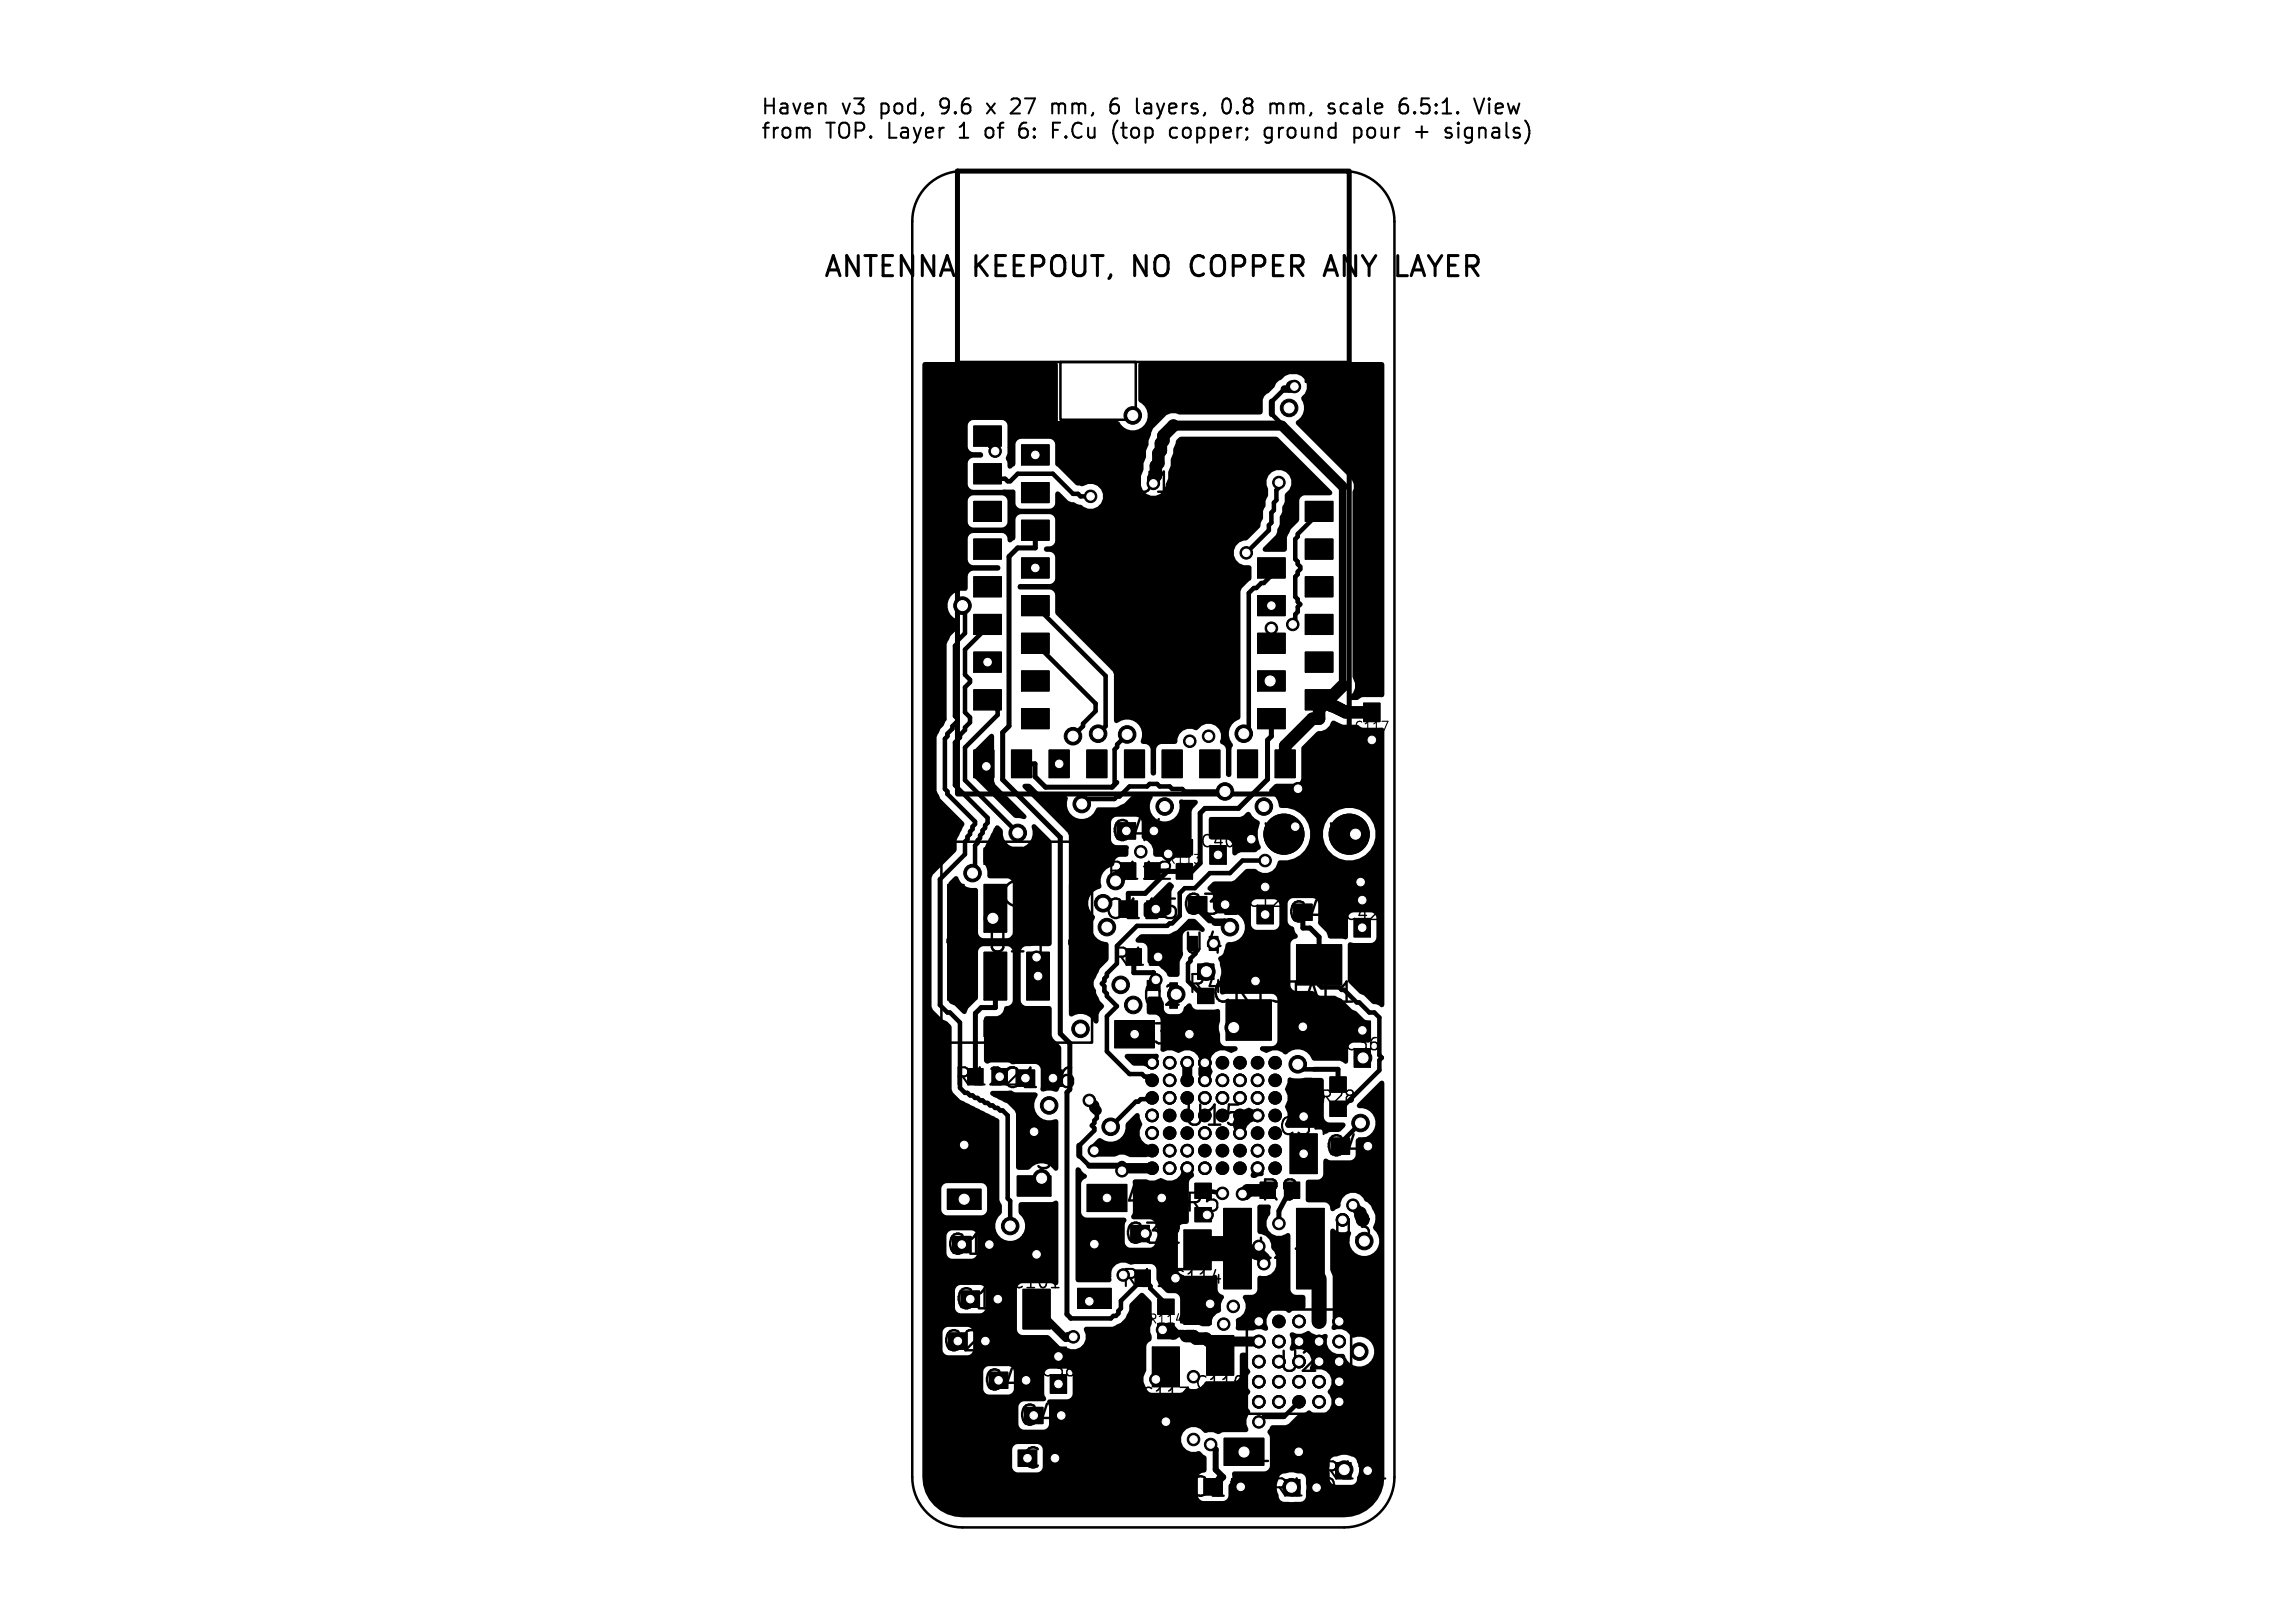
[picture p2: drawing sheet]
<svg xmlns="http://www.w3.org/2000/svg" width="297mm" height="210mm" viewBox="0 0 297 210" stroke-linecap="round" stroke-linejoin="round" font-family="sans-serif">
<defs><g id="words">
<text font-size="4.8" fill="#fff" x="162.3" y="163.3" transform="rotate(-90 162.3 163.3)">2</text>
<text font-size="4.8" x="171.7" y="163.3" transform="rotate(-90 171.7 163.3)">1</text>
<g font-size="3.6">
<text x="106.4" y="36.4">ANTENNA</text>
<text x="126" y="36.4">KEEPOUT,</text>
<text x="147.2" y="36.4">NO</text>
<text x="155.3" y="36.4">COPPER</text>
<text x="173.4" y="36.4">ANY</text>
<text x="183.2" y="36.4">LAYER</text>
<text x="166.4" y="119.8">C45</text>
<text x="146.4" y="135.6">C33</text>
<text x="122" y="153.4">D1</text>
<text x="131.1" y="151.7">D5</text>
<text x="162.9" y="155.8">R9</text>
<text x="171.3" y="150.1">C46</text>
<text x="142.8" y="156.8">C41</text>
<text x="138.9" y="166.3">D6</text>
<text x="159.3" y="189.6">C112</text>
</g>
<g font-size="3.6" fill="#fff">
<text x="146.4" y="64.2">U1</text>
<text x="143.6" y="109.3">C44</text>
<text x="163.2" y="109.7">W6</text>
<text x="171.7" y="109.7">W5</text>
<text x="127.5" y="123.7">U14</text>
<text x="152.9" y="123.8">U4</text>
<text x="147.6" y="130.6">Q2</text>
<text x="156.6" y="130.2">CRYSTAL1</text>
<text x="153" y="146.1">U15</text>
<text x="145.3" y="161.4">C32</text>
<text x="172.2" y="160.9">U3</text>
<text x="122.3" y="162.8">C11</text>
<text x="162.4" y="163.3">L2</text>
<text x="123.4" y="169.9">C13</text>
<text x="121.8" y="175.3">C27</text>
<text x="165.3" y="178">U2</text>
<text x="127" y="180.4">C43</text>
<text x="131.6" y="184.9">C47</text>
<text x="132" y="190.5">C7</text>
</g>
<text font-size="3.5" fill="#fff" x="142.7" y="119.3">C115 C31</text>
<text font-size="3.5" x="153.7" y="194.1">C111</text>
<text font-size="3.3" x="153.6" y="128.9">R4</text>
<text font-size="3.3" fill="#fff" x="153.2" y="157.2">R5</text>
<g font-size="3.1" fill="#fff">
<text x="143.1" y="114.2">R112</text>
<text x="143.8" y="125.3">R116</text>
<text x="123.3" y="140.8">R122C116</text>
<text x="165.3" y="147.3">C34</text>
<text x="145" y="166.9">R115</text>
<text x="171" y="191.8">R111</text>
<text x="164.3" y="194">R110</text>
</g>
<g font-size="2.9" fill="#fff">
<text x="130.1" y="118.6" transform="rotate(-90 130.1 118.6)">2</text>
<text x="135.6" y="127.3" transform="rotate(-90 135.6 127.3)">4</text>
</g>
<g font-size="2.7">
<text x="98.4" y="14.9">Haven</text>
<text x="109" y="14.9">v3</text>
<text x="114.2" y="14.9">pod,</text>
<text x="122.3" y="14.9">9.6</text>
<text x="128.8" y="14.9">x</text>
<text x="132.3" y="14.9">27</text>
<text x="137.9" y="14.9">mm,</text>
<text x="145.9" y="14.9">6</text>
<text x="149.6" y="14.9">layers,</text>
<text x="161.1" y="14.9">0.8</text>
<text x="167.7" y="14.9">mm,</text>
<text x="175.7" y="14.9">scale</text>
<text x="185.3" y="14.9">6.5:1.</text>
<text x="195.5" y="14.9">View</text>
<text x="98.4" y="18.1">from</text>
<text x="107" y="18.1">TOP.</text>
<text x="115.2" y="18.1">Layer</text>
<text x="124.8" y="18.1">1</text>
<text x="128.6" y="18.1">of</text>
<text x="133.3" y="18.1">6:</text>
<text x="138" y="18.1">F.Cu</text>
<text x="146.2" y="18.1">(top</text>
<text x="154" y="18.1">copper;</text>
<text x="166.6" y="18.1">ground</text>
<text x="178.5" y="18.1">pour</text>
<text x="186.9" y="18.1">+</text>
<text x="191.2" y="18.1">signals)</text>
</g>
<g font-size="2.4">
<text x="173.7" y="109">1</text>
<text x="156" y="169.7" transform="rotate(-90 156 169.7)">2</text>
</g>
<g font-size="2.4" fill="#fff">
<text x="146" y="134.9">1</text>
<text x="153.1" y="134.9">2</text>
<text x="169.8" y="150.1" transform="rotate(-90 169.8 150.1)">1</text>
<text x="142.4" y="156.1">1</text>
<text x="149.5" y="156.1">2</text>
<text x="135.2" y="163.2" transform="rotate(-90 135.2 163.2)">2</text>
<text x="152" y="184.8" transform="rotate(-90 152 184.8)">2</text>
<text x="160.1" y="188.9">1</text>
<text x="167.2" y="188.9">2</text>
</g>
<g font-size="2.3">
<text x="130.8" y="167">C101</text>
<text x="147.5" y="181.5">C113</text>
</g>
<g font-size="2.3" fill="#fff">
<text x="151.6" y="166.4">C114</text>
<text x="154.6" y="180">C110</text>
</g>
<g font-size="2.2">
<text x="155.2" y="109.9">C40</text>
<text x="161.3" y="117.6">C12</text>
<text x="173.9" y="119.3">C42</text>
<text x="173.9" y="136.2">C36</text>
<text x="170.8" y="143">R28</text>
<text x="134.6" y="178.4">C38</text>
</g>
<g font-size="2" fill="#fff">
<text x="124.1" y="149.1">2</text>
<text x="133.1" y="147.3">2</text>
<text x="124.1" y="156.1">1</text>
<text x="140.9" y="161.9">2</text>
<text x="140.9" y="168.9">1</text>
</g>
<g font-size="1.7" fill="#fff">
<text x="133.4" y="59.6">3</text>
<text x="133.4" y="74.2">9</text>
<text x="163.4" y="79.1">34</text>
<text x="126.6" y="86.4">14</text>
<text x="163.4" y="88.9">30</text>
<text x="128.1" y="100" transform="rotate(-90 128.1 100)">18</text>
<text x="137.8" y="100" transform="rotate(-90 137.8 100)">20</text>
</g>
<g font-size="1.6">
<text x="175.2" y="94.8">C117</text>
<text x="150.9" y="112">R113</text>
<text x="148.5" y="171.5">R114</text>
</g>
<text font-size="1.4" x="152.5" y="129.3" transform="rotate(-90 152.5 129.3)">3</text>
<g font-size="1.1" fill="#fff">
<text x="178" y="96.1" transform="rotate(-90 178 96.1)">2</text>
<text x="148.9" y="108">2</text>
<text x="149.2" y="118.1">2</text>
<text x="158.1" y="117.6">2</text>
<text x="164.2" y="115.2" transform="rotate(-90 164.2 115.2)">2</text>
<text x="176.8" y="116.9" transform="rotate(-90 176.8 116.9)">2</text>
<text x="176.8" y="133.7" transform="rotate(-90 176.8 133.7)">2</text>
<text x="135.9" y="140">2</text>
<text x="176.6" y="148.8">2</text>
<text x="127.6" y="161.5">2</text>
<text x="128.7" y="168.6">2</text>
<text x="127.1" y="174">2</text>
<text x="132.4" y="179.1">2</text>
<text x="137.5" y="175.9" transform="rotate(-90 137.5 175.9)">2</text>
<text x="136.9" y="183.7">2</text>
<text x="136.1" y="189.2">2</text>
<text x="160.2" y="192.9">2</text>
</g>
<g font-size="1.1">
<text x="145.4" y="108">1</text>
<text x="158.1" y="111" transform="rotate(-90 158.1 111)">1</text>
<text x="164.2" y="118.7" transform="rotate(-90 164.2 118.7)">1</text>
<text x="176.8" y="120.4" transform="rotate(-90 176.8 120.4)">1</text>
<text x="176.8" y="137.3" transform="rotate(-90 176.8 137.3)">1</text>
<text x="132.3" y="140">1</text>
<text x="124.1" y="161.5">1</text>
<text x="147.1" y="160.1">1</text>
<text x="125.2" y="168.6">1</text>
<text x="123.6" y="174">1</text>
<text x="128.8" y="179.1">1</text>
<text x="137.5" y="179.5" transform="rotate(-90 137.5 179.5)">1</text>
<text x="133.4" y="183.7">1</text>
<text x="132.6" y="189.2">1</text>
</g>
<g font-size="1">
<text x="150.3" y="124.2" transform="rotate(-90 150.3 124.2)">2</text>
<text x="155.7" y="126.2">2</text>
<text x="129.8" y="139.7" transform="rotate(-90 129.8 139.7)">2</text>
<text x="155.3" y="157.6">1</text>
<text x="151.5" y="165.7" transform="rotate(-90 151.5 165.7)">2</text>
<text x="150.5" y="172.7">1</text>
<text x="174.3" y="190.6" transform="rotate(-90 174.3 190.6)">1</text>
<text x="177.4" y="190.6" transform="rotate(-90 177.4 190.6)">2</text>
<text x="167.7" y="192.8" transform="rotate(-90 167.7 192.8)">1</text>
<text x="170.8" y="192.8" transform="rotate(-90 170.8 192.8)">2</text>
</g>
<g font-size=".8">
<text x="157.4" y="122.4" transform="rotate(-90 157.4 122.4)">2</text>
<text x="149" y="127.9">1</text>
<text x="148.6" y="137.9">A1</text>
<text x="150.9" y="137.9">A2</text>
<text x="153.1" y="137.9">A3</text>
<text x="155.4" y="137.9">A4</text>
<text x="150.8" y="140.1">B2</text>
<text x="150.8" y="142.4">C2</text>
<text x="155.4" y="140.1">B4</text>
<text x="155.4" y="142.4">C4</text>
<text x="157.7" y="140.1">B5</text>
<text x="157.7" y="142.4">C5</text>
<text x="159.9" y="140.1">B6</text>
<text x="159.9" y="142.4">C6</text>
<text x="162.2" y="140.1">B7</text>
<text x="162.2" y="142.4">C7</text>
<text x="148.6" y="144.7">D1</text>
<text x="148.6" y="147">E1</text>
<text x="150.9" y="149.2">F2</text>
<text x="153.1" y="149.2">F3</text>
<text x="155.4" y="147">E4</text>
<text x="160" y="147">E6</text>
<text x="162.2" y="144.7">D7</text>
<text x="162.2" y="149.2">F7</text>
<text x="150.8" y="151.5">G2</text>
<text x="153.1" y="151.5">G3</text>
<text x="155.4" y="151.5">G4</text>
<text x="162.2" y="151.5">G7</text>
<text x="173.2" y="158.2">A1</text>
<text x="175.8" y="160.8">B2</text>
<text x="162.4" y="173.9">B1</text>
<text x="162.4" y="171.3">A1</text>
<text x="165" y="173.9">B2</text>
<text x="167.6" y="173.9">B3</text>
<text x="167.6" y="171.3">A3</text>
<text x="170.2" y="173.9">B4</text>
<text x="172.8" y="173.9">B5</text>
<text x="172.8" y="171.3">A5</text>
<text x="162.4" y="176.5">C1</text>
<text x="162.4" y="179.1">D1</text>
<text x="165" y="176.5">C2</text>
<text x="165" y="179.1">D2</text>
<text x="167.6" y="176.5">C3</text>
<text x="167.6" y="179.1">D3</text>
<text x="170.2" y="176.5">C4</text>
<text x="170.2" y="179.1">D4</text>
<text x="172.8" y="176.5">C5</text>
<text x="172.8" y="179.1">D5</text>
<text x="162.4" y="181.7">E1</text>
<text x="165" y="181.7">E2</text>
<text x="170.2" y="181.7">E4</text>
<text x="172.8" y="181.7">E5</text>
</g>
</g></defs>
<g fill="#000" stroke="#000" stroke-width=".13">
<path d="M126 46.8h3.6v2.6h-3.6zM126 55.1h3.6v2.6h-3.6zM168.9 46.8h3.6v2.6h-3.6zM126 60h3.6v2.6h-3.6zM126 64.9h3.6v2.6h-3.6zM126 69.8h3.6v2.6h-3.6zM126 74.6h3.6v2.6h-3.6zM132.2 57.6h3.6v2.6h-3.6zM132.2 62.4h3.6v2.6h-3.6zM132.2 67.3h3.6v2.6h-3.6zM132.2 72.2h3.6v2.6h-3.6zM132.2 77.1h3.6v2.6h-3.6z"/>
<path d="M162.7 77.1h3.6v2.6h-3.6zM162.7 72.2h3.6v2.6h-3.6zM168.9 74.6h3.6v2.6h-3.6zM168.9 69.8h3.6v2.6h-3.6zM168.9 64.9h3.6v2.6h-3.6zM126 79.5h3.6v2.6h-3.6zM126 84.4h3.6v2.6h-3.6zM126 89.3h3.6v2.6h-3.6zM132.2 81.9h3.6v2.6h-3.6zM132.2 86.8h3.6v2.6h-3.6zM132.2 91.7h3.6v2.6h-3.6zM162.7 91.7h3.6v2.6h-3.6z"/>
<path d="M162.7 86.8h3.6v2.6h-3.6zM162.7 81.9h3.6v2.6h-3.6zM168.9 89.3h3.6v2.6h-3.6zM168.9 84.4h3.6v2.6h-3.6zM168.9 79.5h3.6v2.6h-3.6zM176.5 91h2.1v2.4h-2.1zM176.5 94.5h2.1v2.4h-2.1zM126 97.1h2.6v3.5h-2.6zM127.4 109.7h8.4v2.1h-8.4zM130.9 97.1h2.6v3.5h-2.6zM135.8 97.1h2.6v3.5h-2.6zM140.6 97.1h2.6v3.5h-2.6z"/>
<path d="M145.5 97.1h2.6v3.5h-2.6zM150.4 97.1h2.6v3.5h-2.6zM152.2 111.8h2.1v1.9h-2.1zM152.2 108.6h2.1v2h-2.1zM155.3 97.1h2.6v3.5h-2.6zM156.6 109.4h2.1v2.4h-2.1zM156.6 105.9h2.1v2.4h-2.1zM160.1 97.1h2.6v3.5h-2.6zM162.7 117.1h2.1v2.4h-2.1zM162.7 113.6h2.1v2.4h-2.1zM165 97.1h2.6v3.5h-2.6zM169.9 97.1h2.6v3.5h-2.6z"/>
<path d="M175.2 115.3h2.1v2.4h-2.1zM122.6 114.4h2.2v15h-2.2zM127.4 123.2h2.9v6.2h-2.9zM127.4 114.4h2.9v6.2h-2.9zM127.4 132h8.4v2.1h-8.4zM132.9 114.4h2.9v6.2h-2.9zM132.9 123.2h2.9v6.2h-2.9zM138.4 114.4h2.1v15h-2.1zM144.3 132.1h5.1v3.5h-5.1zM151.4 132.1h5.1v3.5h-5.1zM155 124.7h2.1v2h-2.1zM158.7 129.4h5.8v5.2h-5.8z"/>
<path d="M158.7 122.2h5.8v5.2h-5.8zM167.8 122.2h5.8v5.2h-5.8zM167.8 129.4h5.8v5.2h-5.8zM175.2 118.8h2.1v2.4h-2.1zM175.3 135.7h2.1v2.4h-2.1zM175.3 132.1h2.1v2.4h-2.1zM122.6 153.9h4.4v2.6h-4.4zM122.6 146.9h4.4v2.6h-4.4zM131.6 152.2h4.4v2.6h-4.4zM131.6 145.1h4.4v2.6h-4.4zM140.7 153.3h5.1v3.5h-5.1zM147.8 153.3h5.1v3.5h-5.1z"/>
<path d="M153.2 159.2h3.5v5.1h-3.5zM154.6 153.1h2.1v2h-2.1zM158.4 156.4h3.5v10.4h-3.5zM167 146.7h3.5v5.2h-3.5zM167 139.6h3.5v5.2h-3.5zM167.8 156.4h3.6v10.4h-3.6zM172.1 142.5h2.1v2h-2.1zM172.1 139.4h2.1v1.9h-2.1zM132.4 166.8h3.5v5.2h-3.5zM132.4 159.7h3.5v5.2h-3.5zM135.9 174.3h2.1v2.4h-2.1zM139.4 166.7h4.4v2.6h-4.4z"/>
<path d="M139.4 159.7h4.4v2.6h-4.4zM149.1 174.3h3.5v5.1h-3.5zM149.8 171.2h2.1v2h-2.1zM149.8 168.1h2.1v2h-2.1zM153.2 166.2h3.5v5.2h-3.5zM156.1 172.8h3.6v5.1h-3.6zM156.1 179.9h3.6v5.1h-3.6zM135.9 177.9h2.1v2.4h-2.1zM149.1 181.4h3.5v5.1h-3.5zM165.5 186.1h5.1v3.5h-5.1z"/>
<circle cx="128.8" cy="58.4" r=".81"/>
<circle cx="146.6" cy="53.8" r="1.14"/>
<circle cx="166.8" cy="52.8" r="1.14"/>
<circle cx="167.5" cy="50" r=".81"/>
<circle cx="124.6" cy="78.4" r="1.14"/>
<circle cx="141.1" cy="64.2" r=".81"/>
<circle cx="161.3" cy="71.5" r=".81"/>
<circle cx="165.5" cy="62.4" r=".81"/>
<circle cx="138.9" cy="95.3" r="1.14"/>
<circle cx="142.1" cy="94.9" r="1.14"/>
<circle cx="145.9" cy="95" r="1.14"/>
<circle cx="154" cy="95.9" r=".81"/>
<circle cx="156.4" cy="95.3" r=".81"/>
<circle cx="161" cy="94.9" r="1.14"/>
<circle cx="164.4" cy="88.1" r="1.14"/>
<circle cx="164.5" cy="81.3" r=".81"/>
<circle cx="167.3" cy="80.8" r=".81"/>
<circle cx="177.5" cy="95.7" r=".81"/>
<circle cx="125.9" cy="113" r="1.14"/>
<circle cx="128.5" cy="118.8" r="1.14"/>
<circle cx="131.7" cy="107.8" r="1.14"/>
<circle cx="140" cy="104" r="1.14"/>
<circle cx="142.8" cy="116.9" r="1.14"/>
<circle cx="143.2" cy="120" r="1.14"/>
<circle cx="147.6" cy="110.2" r=".81"/>
<circle cx="150.7" cy="104.4" r="1.14"/>
<circle cx="151.2" cy="110.5" r=".81"/>
<circle cx="157.6" cy="110.6" r=".81"/>
<circle cx="158.5" cy="102.4" r="1.14"/>
<circle cx="159.2" cy="120" r="1.14"/>
<circle cx="161.9" cy="108.6" r=".81"/>
<circle cx="163.6" cy="104.4" r="1.14"/>
<circle cx="163.7" cy="111.4" r=".81"/>
<circle cx="163.7" cy="118.3" r=".81"/>
<circle cx="163.7" cy="114.8" r=".81"/>
<circle cx="166.2" cy="107.9" r="2.6"/>
<circle cx="168" cy="102.1" r=".81"/>
<circle cx="174.6" cy="107.9" r="2.6"/>
<circle cx="176.1" cy="114.1" r=".81"/>
<circle cx="176.3" cy="116.5" r=".81"/>
<circle cx="139.8" cy="133.1" r="1.14"/>
<circle cx="145" cy="127.4" r="1.14"/>
<circle cx="146.7" cy="130" r="1.14"/>
<circle cx="149.1" cy="139.8" r=".81"/>
<circle cx="149.1" cy="137.5" r=".81"/>
<circle cx="149.6" cy="126.8" r=".81"/>
<circle cx="151.4" cy="139.8" r=".81"/>
<circle cx="151.4" cy="137.5" r=".81"/>
<circle cx="153.6" cy="137.5" r=".81"/>
<circle cx="153.6" cy="139.8" r=".81"/>
<circle cx="155.9" cy="139.8" r=".81"/>
<circle cx="155.9" cy="137.5" r=".81"/>
<circle cx="156.1" cy="125.7" r="1.14"/>
<circle cx="158.2" cy="139.8" r=".81"/>
<circle cx="158.2" cy="137.5" r=".81"/>
<circle cx="159.7" cy="133" r="1.14"/>
<circle cx="160.5" cy="139.8" r=".81"/>
<circle cx="160.5" cy="137.5" r=".81"/>
<circle cx="162.5" cy="126.9" r=".81"/>
<circle cx="162.7" cy="139.8" r=".81"/>
<circle cx="162.7" cy="137.5" r=".81"/>
<circle cx="165" cy="139.8" r=".81"/>
<circle cx="165" cy="137.5" r=".81"/>
<circle cx="167.9" cy="137.7" r="1.14"/>
<circle cx="168.6" cy="132.9" r=".81"/>
<circle cx="176.3" cy="120" r=".81"/>
<circle cx="176.3" cy="133.3" r=".81"/>
<circle cx="176.4" cy="136.9" r="1.14"/>
<circle cx="124.8" cy="155.2" r="1.14"/>
<circle cx="130.7" cy="158.6" r="1.14"/>
<circle cx="134.8" cy="152.5" r="1.14"/>
<circle cx="135.8" cy="143" r="1.14"/>
<circle cx="141" cy="142.4" r=".81"/>
<circle cx="141.6" cy="148.9" r=".81"/>
<circle cx="143.7" cy="145.8" r="1.14"/>
<circle cx="145.2" cy="151.5" r=".81"/>
<circle cx="149.1" cy="146.6" r=".81"/>
<circle cx="149.1" cy="151.2" r=".81"/>
<circle cx="149.1" cy="148.9" r=".81"/>
<circle cx="149.1" cy="144.3" r=".81"/>
<circle cx="149.1" cy="142.1" r=".81"/>
<circle cx="151.4" cy="142.1" r=".81"/>
<circle cx="151.4" cy="148.9" r=".81"/>
<circle cx="151.4" cy="151.2" r=".81"/>
<circle cx="151.4" cy="146.6" r=".81"/>
<circle cx="151.4" cy="144.3" r=".81"/>
<circle cx="153.6" cy="148.9" r=".81"/>
<circle cx="153.6" cy="151.2" r=".81"/>
<circle cx="153.6" cy="142.1" r=".81"/>
<circle cx="155.9" cy="142.1" r=".81"/>
<circle cx="155.9" cy="151.2" r=".81"/>
<circle cx="155.9" cy="148.9" r=".81"/>
<circle cx="158.2" cy="154.4" r=".81"/>
<circle cx="158.2" cy="142.1" r=".81"/>
<circle cx="158.2" cy="151.2" r=".81"/>
<circle cx="158.2" cy="148.9" r=".81"/>
<circle cx="160.5" cy="142.1" r=".81"/>
<circle cx="160.5" cy="146.6" r=".81"/>
<circle cx="160.5" cy="151.2" r=".81"/>
<circle cx="160.5" cy="148.9" r=".81"/>
<circle cx="160.5" cy="144.3" r=".81"/>
<circle cx="160.8" cy="154.5" r=".81"/>
<circle cx="162.7" cy="142.1" r=".81"/>
<circle cx="162.7" cy="148.9" r=".81"/>
<circle cx="162.7" cy="144.3" r=".81"/>
<circle cx="162.7" cy="151.2" r=".81"/>
<circle cx="162.7" cy="146.6" r=".81"/>
<circle cx="165" cy="146.6" r=".81"/>
<circle cx="165" cy="151.2" r=".81"/>
<circle cx="165" cy="148.9" r=".81"/>
<circle cx="165" cy="144.3" r=".81"/>
<circle cx="165" cy="142.1" r=".81"/>
<circle cx="165.5" cy="158.3" r=".81"/>
<circle cx="168.7" cy="144.5" r=".81"/>
<circle cx="173.7" cy="157.8" r=".81"/>
<circle cx="175.1" cy="156" r=".81"/>
<circle cx="176.1" cy="145.3" r="1.14"/>
<circle cx="176.3" cy="157.8" r=".81"/>
<circle cx="137" cy="175.5" r=".81"/>
<circle cx="137" cy="179.1" r=".81"/>
<circle cx="138.9" cy="173" r=".81"/>
<circle cx="141" cy="168.4" r=".81"/>
<circle cx="149.6" cy="178.5" r=".81"/>
<circle cx="150.5" cy="172.1" r=".81"/>
<circle cx="154.5" cy="178.1" r=".81"/>
<circle cx="156.6" cy="168.7" r=".81"/>
<circle cx="158.4" cy="171.3" r=".81"/>
<circle cx="159.6" cy="169" r=".81"/>
<circle cx="162.9" cy="173.6" r=".81"/>
<circle cx="162.9" cy="178.8" r=".81"/>
<circle cx="162.9" cy="171" r=".81"/>
<circle cx="162.9" cy="176.2" r=".81"/>
<circle cx="165.5" cy="173.6" r=".81"/>
<circle cx="165.5" cy="178.8" r=".81"/>
<circle cx="165.5" cy="171" r=".81"/>
<circle cx="168.1" cy="173.6" r=".81"/>
<circle cx="168.1" cy="178.8" r=".81"/>
<circle cx="168.1" cy="171" r=".81"/>
<circle cx="170.7" cy="173.6" r=".81"/>
<circle cx="170.7" cy="178.8" r=".81"/>
<circle cx="170.7" cy="171" r=".81"/>
<circle cx="170.7" cy="176.2" r=".81"/>
<circle cx="173.3" cy="173.6" r=".81"/>
<circle cx="173.3" cy="178.8" r=".81"/>
<circle cx="173.3" cy="171" r=".81"/>
<circle cx="173.3" cy="176.2" r=".81"/>
<circle cx="175.9" cy="174.9" r="1.14"/>
<circle cx="154.5" cy="186.3" r=".81"/>
<circle cx="156.7" cy="186.9" r=".81"/>
<circle cx="162.9" cy="184" r=".81"/>
<circle cx="162.9" cy="181.4" r=".81"/>
<circle cx="165.5" cy="181.4" r=".81"/>
<circle cx="168.1" cy="181.4" r=".81"/>
<circle cx="170.7" cy="181.4" r=".81"/>
<circle cx="173.3" cy="181.4" r=".81"/>
</g>
<path d="M151.8 55.1l-1.2 1.3v.6l-.4 .3v1l-.3 .3v1.3l-.3 .4v1.3M167.2 50h.3M173.8 88.7l-3.1 3.1M177.5 92.2h-3.4l-1.4-.8h-.4l-.6-.7h-.7l-.1-.1h-.2v2.4h-.9l-3.5 3.5v2.3M177.5 92.2h.1M164.1 154h-2.7v.2l-.3 .3h-.3M176.1 156.9v.4M150.9 172.2h.6l.4 .4M153.5 172.9h1l.3 .3h1.3l.3 .3" fill="none" stroke="#000" stroke-width="1.6"/>
<g fill="none" stroke="#000" stroke-width="1.3">
<path d="M151.8 55.1h14.1l7.9 7.8M153.6 137.5v2.3M153.6 139.8h.1M133.8 153.4v.1M134.8 152.5l-1 .9M141 142.4l.6 .6v.4l.3 .3M145.2 150.8l.3 .4M149.1 151.2h-3.9v.3M149.1 151.2h.1M175.1 156l1 .9M138.2 173h.7M150.9 176.9v.3l-1.3 1.3"/>
<path d="M156.4 173.5l6.5 .1"/>
</g>
<path d="M164.6 52v1.6M165.9 54.9v.2M139.7 148.2v1.3M141 150.8h4.2M156.7 186.9l.6 .7v2.6l1 .9" fill="none" stroke="#000" stroke-width=".78"/>
<path d="M167.2 50l-.3 .3h-.7M173.8 62.9v25.8M134.1 169.4l3.8 3.8M151.9 172.6h1.3l.3 .3" fill="none" stroke="#000" stroke-width=".97"/>
<g fill="none" stroke="#000" stroke-width=".59">
<path d="M127.8 56.4v.7l.3 .3v.3l.7 .7M164.6 53.6l1.3 1.3M166.2 50.3l-1.6 1.7M124.6 78.4l.3 .3v3.2l-1 1v.3l-.3 .4v9.1l.3 .3v.3l-.6 .7v.3l-.7 .6v.4l-.3 .3v6.5l.3 .3v.3l3.6 3.6v.3l-.3 .4v.3l-.4 .3v.3l-.3 .4v.3l-.3 .3v1.6l-3.3 3.3v16.2l1 1h.3l1.3 1.3v8.5M127.8 61.3l.3 .3h.7l.3 .4h1l.3 .3h.3l1-1h4.6l2.6 2.6h.6l.3 .3h1.3M134 78.4l9.1 9.1v6.5l-1 .9M164.5 73.5v1l-.9 .9h-.4l-.6 .7h-.3l-.7 .6v17.6l-.6 .6M165.5 62.4v.7l-.3 .3v1.3l-.3 .3v1l-.4 .3v1.3l-.3 .4v.6l-2.9 2.9M170.7 66.2h-.2v.3l-2.6 2.6v.3l-.3 .4v2.6l.3 .3v.3l.4 .3v.4l-.4 .3v.3l-.3 .3v2.6l.3 .4v.3l.4 .3-.4 .3v.7l-.3 .3v1l-.3 .3M127.8 90.6l1.3 1.3v.6l-4.2 4.2v4.3l6.8 6.8M127.8 80.8v.3l-2.9 3v3.2l.6 .7v.3l-.6 .6v3.3l.6 .6v.7l-.6 .6v.4l-.7 .6v.3l-.6 .7v5.5l4.2 4.2v.7l-.3 .3v.3l-.3 .4v.3l-.4 .3v.3l-.3 .4v.3l-.3 .3v3.3l-.3 .3M134 83.2l7.8 7.8v1l-1.6 1.6v.4l-1.3 1.3"/>
<path d="M145.9 95l-1.3 1.3v.4l-.4 .3v4.5l-.3 .4M164.5 81.3v1.9M147.1 119.8l-2.6 2.6M158.5 102.4h-5.2l-.3-.3h-1.3l-.3-.3h-1.3l-.4-.4h-.9l-.4 .4h-2.2l-1.3 1.3h-.4l-.3 .3h-3.6l-.6 .6M163.7 111.4h-2.9l-1.6 1.6h-2.6l-2 1.9M143.2 126.3l-.3 .3v.4l-.3 .3 .3 .3v.7l.3 .3v.3l1.3 1.3-1.3 1.3v4.6l3 2.9h1.6l.3 .3h.7l.3 .3M153.7 124.7v2.3M161.6 132l-1 1h-.9M167.9 137.7l.7 .7h1.5M170.7 124.8v2.6M175.6 129.7h.3l1.3 1.3h.7l.6 .7v4.8l.3 .4-.3 .3v1.3l-4.9 4.9M126.5 142.1l.3 .3h.4l.3 .3h.3l.3 .3h.4l.3 .4h.3l.3 .3h.4l.6 .6v10.8l.3 .3v3.2"/>
<path d="M139.7 149.5l1.3 1.3M141.6 148.9h7.5M141.9 143.7v1l-.3 .3v.3l-.3 .3 .3 .4v.3l-1.9 1.9M149.1 142.1l.2-.2-.4 .3h-1.3l-.3 .4h-.3l-3.3 3.2M160.5 144.3h2.2M176.1 145.3l-2.6 2.6M138.2 173l-.3 .3v-.1M148 165.4l-2.9 2.9v1l-.4 .3v.3l-.3 .4h-.3l-.3 .3-5.2-.1M148.9 166.7l1.9 1.9 .1 .5M168.1 181.4l-1.9 1.9h-2.6l-.7 .7"/>
</g>
<path d="M155 161.6h5" fill="none" stroke="#000" stroke-width="3.3"/>
<g fill="none" stroke="#000" stroke-width=".65">
<path d="M123.9 22.1h50.7v80.6h-50.7zM134 68.6v2.3h-2.3l-1.1 1.1v22l-.8 .8v6.1l7.4 7.4v25.4l1.3 1.3v6M132.2 98.8h1.7v1.7l1.4 1.4h8.6l.6-.7M164.5 93v2.3l-.5 .5v5l-3.7 3.8h-4.4l-.6 .6v6.5l-1.1 1.1h-3M171.2 98.8l-3.2 3.3M151.1 112.7l-2.9 2.9M152.9 112.8h.1M153.3 109.6l-2.1 .9M176.1 114.1l-3.9 3.9M128.8 126.3v4.1h-1.8l-.8 .7v8.2M149.3 125.9v1.6M161.6 124.8l.9 2.1"/>
<path d="M169.5 120.1l1.2 1.2v3.5M170.1 138.4h3.1v1.9M170.7 132l-2.1 .9M138.1 141.3v28.8l.5 .4M165.5 156.7v1.6M168.7 142.2v2.3"/>
</g>
<path d="M170.7 165.5v5.5" fill="none" stroke="#000" stroke-width="2"/>
<g fill="#000">
<path d="M119.5 46.9l.2-.1h16.9l.2 .1 .1 .3v7.3h7.7l.3 .1a1.93 1.93 0 0 0 3.1 .5 1.93 1.93 0 0 0-.5-3.1l-.2-.2v-4.6l.1-.3 .2-.1h31.2l.3 .1 .1 .3v42.7l-.1 .2-.3 .1h-2.4l-.8 .4h-.7l-.2-.1-.1-.2 .1-.3a1.77 1.77 0 0 0 .3-2.4l.1-24a1.29 1.29 0 0 0-.1-1.5l-7.2-7.2-.1-.2 .1-.3a1.93 1.93 0 0 0 .6-2.7l.1-.4a1.62 1.62 0 0 0 .6-1.6 1.62 1.62 0 0 0-1.3-1.3 1.96 1.96 0 0 0-2 .8 1.39 1.39 0 0 0-.9 .9l-1.3 1.2-.2 .4v1.6l-.1 .2-.2 .1h-10.6a1.58 1.58 0 0 0-2.1 .6l-1.2 1.3-.6 1.5v.5l-.2 .6a1.44 1.44 0 0 0-.1 1.1l-.3 .8v.8l-.3 .8v.7a1.63 1.63 0 0 0 1.4 1.9 1.63 1.63 0 0 0 1.8-1.7 2.03 2.03 0 0 0 .3-1.4v-.2a2.13 2.13 0 0 0 .3-1.5l.1-.1a2 2 0 0 0 .3-1.3l.3-.7a.84 .84 0 0 1 .6-.8h12.4l.2 .1 6.9 6.9 .1 .3-.1 .2-.2 .1h-3.4a.74 .74 0 0 0-.6 .7v2.5l-.1 .2a3.7 3.7 0 0 0-1.1 1.4l-.4 .6v1.6v.2l-.3 .1h-2.5l-.2-.1-.1-.2 .1-.2 1.6-1.7 .2-.4v-.3l.3-.6v-1l.3-.7a1.94 1.94 0 0 1 .4-1.3v-.8l.1-.3a1.63 1.63 0 0 0 .5-2.2 1.63 1.63 0 0 0-2.3-.5 1.63 1.63 0 0 0-.5 2.2 2.13 2.13 0 0 1-.3 1.5v.6l-.3 .7v1l-.4 .6-.1 .6-1.5 1.5a2.18 2.18 0 0 0-1.6 .9 1.63 1.63 0 0 0 0 1.8 1.63 1.63 0 0 0 1.7 .6l.2 .1 .2 .2v1.4l-.1 .3-1.2 1-.2 .4v16.3a1.14 1.14 0 0 1-.7 .6 1.92 1.92 0 0 0-.3 2.8l.1 .2-.2 .6-.1 3.3a.33 .33 0 0 1-.4 .2l-.2-.3-.1-3.5-.2-.2-.5-.3v-.3a1.62 1.62 0 0 0-.7-2.1 1.62 1.62 0 0 0-2.2 .6l-.1 .1a1.71 1.71 0 0 0-2.5 1.1l-.1 .6-.2 .1h-1.8a.73 .73 0 0 0-.7 .7v3l-.1 .3-.3 .1-.2-.1-.1-.3v-3.3a.81 .81 0 0 0-1-.4l-.2-.1-.1-.3a1.97 1.97 0 0 0-.5-2.3 1.97 1.97 0 0 0-2.4-.1l-.2 .1-.2-.1-.1-.2v-6.1l-.2-.3-7.4-7.4v-.2l-.1-2.5a.77 .77 0 0 0-.7-.5h-3.8a.34 .34 0 0 1-.3-.4l.1-.3h.2h3.8l.5-.2 .3-.5v-2.8a.85 .85 0 0 0-1.2-.7l-.2-.1-.1-.2 .1-.3 .6-.1a.75 .75 0 0 0 .8-.7l-.1-3a.77 .77 0 0 0-.7-.5l-3.9 .1a.74 .74 0 0 0-.5 .6v2.4l-.1 .2-.4 .3-.3 .1-.1-.1a1.46 1.46 0 0 0-.6-1.1h-4a.73 .73 0 0 0-.7 .7l.1 3a.85 .85 0 0 0 .6 .4h3.3l.2 .1 .1 .3-.1 .2-.2 .1-3.4 .1a.74 .74 0 0 0-.6 .6v1.6l-.1 .3h-.3a1.93 1.93 0 0 0-2.1 1.4 1.93 1.93 0 0 0 .9 2.3l.2 .2v1.1l-.1 .2-.7 .7-.5 1v9.8l-.4 .8-.4 .4-.5 1.1v6.5a1.56 1.56 0 0 0 .3 1.1l.2 .3 3 3.1 .1 .2-1 2.1v1.3l-.1 .2-3 3-.1 .4v16.7l.1 .3 1.3 1.3 .4 .2a1.33 1.33 0 0 1 .8 .8v8.1l.1 .4 1 .9 4.4 2.2 .5 .2 .1 .2v10.4l.4 .7v.9l-.1 .2a1.94 1.94 0 0 0-.3 2.8 1.94 1.94 0 0 0 2.9 0 1.94 1.94 0 0 0-.3-2.8l-.1-.2v-1l.1-.3 .2-.1h4l.6-.2 .2 .2 .1 10.5-.1 .2a.63 .63 0 0 1-.8-.1l-3.8-.1a.73 .73 0 0 0-.7 .7l.1 5.6a.85 .85 0 0 0 .6 .4h3.3l.2 .1 1.4 1.5 .5 .1 .6 .1a1.6 1.6 0 0 0 1.9-.5 1.6 1.6 0 0 0 .1-1.9v-.2l.3-.2h3.4l.6-.4a1.96 1.96 0 0 0 1.3-1.3 1.23 1.23 0 0 0 .2-1.1l.1-.2 1.3-1.3 .3-.1 .2 .1 1 .9v.2v1.7l.2 .5-.2 .6a1.41 1.41 0 0 0 0 1.5v.5v.2l-.4 .2-.3 .5v3.1a1.93 1.93 0 0 0 .1 2.4l.2 .3 .5 .2h3.6a.79 .79 0 0 0 .7-.5l.1-.1h.3l.3 .1a2.12 2.12 0 0 0 1.9-.9l3.7-.1a.75 .75 0 0 0 .7-.7v-2.7l.1-.2 .3-.1 .6 .1 .1 .2a1.57 1.57 0 0 0 .2 2l.1 .2-.1 .2a1.51 1.51 0 0 0 0 2.2l.1 .2-.1 .2a1.51 1.51 0 0 0 0 2.2l.1 .2-.1 .2a1.54 1.54 0 0 0-.2 2v.2l-.2 .2h-3l-.7 .3a2.27 2.27 0 0 0-1.7-.2 1.63 1.63 0 0 0-2.9 .2 1.63 1.63 0 0 0 1.8 2.3l.4-.1 .9 .7 .1 1.7a.62 .62 0 0 1-.7 .4l-.3 .2-.2 .5v2.2a.75 .75 0 0 0 .7 .7h2.8l.4-.5 .1-1.5h6.2v.5l.3 1.2 .2 .2a1.14 1.14 0 0 0 1.1 .2h1.5l.5-.2 .2-.5v-1.5a1.09 1.09 0 0 0-.5-1.4h-.6a2.76 2.76 0 0 0-1.7 0 .87 .87 0 0 0-.8 .8l-.2 .7h-6.2l.1-.2a1.34 1.34 0 0 0 .3-1.4l.3-.2h3.9l.5-.2 .2-.3h7.7l.1 .7a1.56 1.56 0 0 0 .2 1.3l.5 .2h2.1a.92 .92 0 0 0 .8-1l.1-.6a2.82 2.82 0 0 0-.3-1.7l-.4-.3h-.2a2.08 2.08 0 0 0-1.9 0h-.4a1 1 0 0 0-.5 1.3l-.1 .1h-7.7v-3.9l-.3-.7 .1-.2 .4-.7h1.9l.4-.1 1.1-1.2 .3-.1a2.21 2.21 0 0 0 1.2-.5 2 2 0 0 0 2.2 .2 1.59 1.59 0 0 0 .3-2.4l-.1-.2 .1-.2a1.6 1.6 0 0 0 .1-2.1 1.6 1.6 0 0 0-2.1-.4h-.2l-.2-.2 .2-.7a1.61 1.61 0 0 0-.6-1.6 1.61 1.61 0 0 0-1.8-.1h-.2l-.2-.2 .2-.7v-.6l-.2-.7 .2-.2h.2l.5 .2a2.7 2.7 0 0 0 1.5-.4 2.35 2.35 0 0 0 1.8 .5l.5-.1 .2 .2v.2a1.7 1.7 0 0 0 2.1 2.2l.2 .2a1.94 1.94 0 0 0 2.4 1.3 1.94 1.94 0 0 0 1.2-2.5 1.94 1.94 0 0 0-2.6-1.1h-.2l-.2-.3a1.6 1.6 0 0 0-2-.7h-.2l-.2-.2 .2-.6v-6.2l-.4-.8v-5l.1-.3h.3a2.01 2.01 0 0 0 1.9 .3h.3l.1 .2v.2a1.93 1.93 0 0 0 .8 2.6 1.93 1.93 0 0 0 2.6-.6 1.93 1.93 0 0 0-.4-2.6l-.1-.4a2.01 2.01 0 0 0-.1-2.2 1.28 1.28 0 0 0-.9-1l-.3-.5a1.61 1.61 0 0 0-1.8-.6 1.61 1.61 0 0 0-1.1 1.6l-.1 .2-.9 .5-.3-.1-.1-.3a.75 .75 0 0 0-.7-.7h-2.1l-.2-.1-.1-.2v-2.3l.1-.3 .2-.1h1.2l.5-.2 .2-.5v-1.7l.1-.2 .3-.1 .6 .2h2.5a.75 .75 0 0 0 .7-.7v-1.8l.2-.3 .2-.1a1.93 1.93 0 0 0 2.2-1.8 1.93 1.93 0 0 0-2.1-2l-.2-.1-.1-.2 .1-.3 2.9-2.9 .2-.1 .3 .1 .1 .2v51a5.2 5.2 0 0 1-5.3 5.2h-49.4a5.3 5.3 0 0 1-5.1-5.2v-3.5h11.6v2.2l.2 .5 .5 .2h2.5a.75 .75 0 0 0 .7-.7v-2.5a.77 .77 0 0 0-.7-.4h-2.7a.74 .74 0 0 0-.5 .7h-11.6v-5.6h12.4v2.5a.85 .85 0 0 0 .7 .5h2.6l.4-.2 .3-.5v-2.3l-.3-.7 .1-.2h.2h2.3l.5-.3 .2-.4v-2.6a.75 .75 0 0 0-.7-.7h-2.3l-.4 .2-.3 .5v2.6l.3 .7-.1 .2-3 .1a.74 .74 0 0 0-.5 .6h-12.4v-4.5h7.8v2.2a.75 .75 0 0 0 .8 .7h2.5l.5-.2 .2-.5v-2.2a.75 .75 0 0 0-.7-.7h-2.7a.74 .74 0 0 0-.6 .7h-7.8v-5.1h2.6v2.5a.83 .83 0 0 0 .7 .5h2.5l.5-.3 .2-.4v-2.3a.8 .8 0 0 0-.7-.7h-2.7a.74 .74 0 0 0-.5 .7h-2.6v-5.4h4.2v2.5a.81 .81 0 0 0 .7 .4h2.5l.5-.2 .2-.5v-2.2a.77 .77 0 0 0-.7-.7h-2.7a.74 .74 0 0 0-.5 .7h-4.2v-7.1h3.1v2.3a.75 .75 0 0 0 .7 .7h2.5l.5-.2 .2-.5v-2.3a.8 .8 0 0 0-.7-.7h-2.7a.74 .74 0 0 0-.5 .7h-3.1v-6.1h2.4l.1 3a.84 .84 0 0 0 .6 .5l4.8-.1 .2-.2 .2-.4v-2.8a.8 .8 0 0 0-.7-.7h-4.6a.74 .74 0 0 0-.6 .7h-2.4v-89h5.8v2.8a.75 .75 0 0 0 .7 .7h3.8l.5-.3 .2-.4v-2.8a.75 .75 0 0 0-.7-.7h-3.9a.74 .74 0 0 0-.6 .7h-5.8v-9.8h5.8l.1 3a.83 .83 0 0 0 .6 .5h1.1l.2 .3v.2l-.3 .2-1.1 .1a.74 .74 0 0 0-.6 .6v2.8l.3 .5 .4 .2 5.3-.1 .2 .3v1.5a.75 .75 0 0 0 .7 .7h4l.4-.5 .1-1.4v-.2l.3-.1 .2 .1 1.1 1.1 1.8 .6a1.61 1.61 0 0 0 2.2 0 1.61 1.61 0 0 0 .2-2.2 1.61 1.61 0 0 0-2.2-.3h-.2l-.8-.2-2.6-2.5v-2.7a.8 .8 0 0 0-.8-.7h-3.9a.74 .74 0 0 0-.5 .7v2.5l-.1 .3-.6 .4-.3-.2-.1-.8-.1-.4 .2-.6-.1-3.9a.77 .77 0 0 0-.6-.5l-3.9 .1a.74 .74 0 0 0-.6 .6h-5.8v-7.8zM126.1 97.1l2-2.1 .2-.1 .3 .1v.2v5.9l.2 .4 4 4 .1 .2-.1 .2-.3 .1-1.3-.2-5.1-5.2-.1-.2v-3.1zM168.5 96.6l1.9-1.9 .2-.1a1.52 1.52 0 0 0 1.7-1.2 .41 .41 0 0 1 .6 0l.9 .4h1.8l.8 .4 2.4-.1 .2 .1 .1 .2 .1 35.6-.1 .2-.3 .1-.7-.4-.5-.1-1.1-1-.6-.3-1.5-1.5v-4.8l.1-.2 .2-.1 .5 .1h2.2a.75 .75 0 0 0 .7-.7v-2.8a.77 .77 0 0 0-.7-.4h-2.4a.74 .74 0 0 0-.5 .7v2.4l-.1 .3-.3 .1-.4-.1h-1.6l-.2-.1-.3-.8-1-1v-.2v-2.5a.8 .8 0 0 0-.7-.7h-2.7a.74 .74 0 0 0-.6 .7l.1 2.5 .1 .3 .6 .3 .3 .7 .3 .4-.1 .3a1.02 1.02 0 0 0-.9 .8v5.3l.2 .5 .5 .2h2.1l.6 .5 .4 .1h1.9l.9 .5 1.4 1.3a2.36 2.36 0 0 1 1.3 1l.3 .3 .7 .3 .1 .2v2.2l-.1 .2-.2 .1h-2.1a.74 .74 0 0 0-.5 .7v1.7l-.1 .3-.2 .1-.8-.4h-3.3a1.14 1.14 0 0 1-.6-.8 1.91 1.91 0 0 0-2.9-.1l-.2 .1-.3-.1a1.58 1.58 0 0 0-2-.2l-.2 .1-.7-.3-.1-.2v-.2l.2-.2h1.1a.78 .78 0 0 0 .9-.7v-5.6a.77 .77 0 0 0-.7-.5h-6l-.5 .1-.2-.1v-.2v-.6l-.2-.6 .2-.6a2.66 2.66 0 0 0 0-1.6l-.1-.6-.2-.4 .3-.3a.74 .74 0 0 0 .5-.6l.3-1.1 .3-.1a1.93 1.93 0 0 0 2.1-2 1.93 1.93 0 0 0-2.2-1.8h-1.3a.82 .82 0 0 1-.6-1h4.9v2.5a.75 .75 0 0 0 .7 .7h2.3l.4-.2 .3-.5v-2.5a.8 .8 0 0 0-.7-.7h-2.5a.74 .74 0 0 0-.5 .7h-4.9v-1.2a.99 .99 0 0 0-.7-.8v-.2v-.2l.6-.6h.2h2.3l.4-.2 1.3-1.4 .3-.1h1l.2 .1a1.66 1.66 0 0 0 1.8 .3 1.66 1.66 0 0 0 1-1.4l.3-.1a3.5 3.5 0 0 0 3.8-3.8h1.7v.9a3.4 3.4 0 0 0 5.2 2.4 3.4 3.4 0 0 0 0-5.7 3.4 3.4 0 0 0-5.2 2.4h-1.7l-.1-.6a3.3 3.3 0 0 0-3.6-2.3l-.2-.1-.3-.9-.2-.4-.9-.8 .1-.2 .6-.7 .3-.1h2.5l.5-.2 .2-.5v-3.8zM132.4 101.5l.2-.1h.6l.2 .1 1.3 1.3 .4 .2h2.8l.2 .1 .1 .2a1.94 1.94 0 0 0 1.1 2.5 1.94 1.94 0 0 0 2.5-1.1l.3-.2h2.3l1.1-.5 1-1.1 .2-.1h2.3l.2 .2v.2a1.93 1.93 0 0 0 1.2 3.1 1.93 1.93 0 0 0 2.2-2.5v-.2l.2-.2 1.9 .1 .2 .1 .1 .2-.1 .2-.5 .6-.2 .4v5.7l-.1 .2-.2 .1h-1.8a1.14 1.14 0 0 0-.7 .5l-.2 .1-.3-.2a.77 .77 0 0 0-.7-.5h-.7l-.2-.1-.1-.3a1.63 1.63 0 0 0-1.3-1.9l-.2-.3v-1.9a.79 .79 0 0 0-.7-.7h-2.5a.73 .73 0 0 0-.7 .7v2.5a.85 .85 0 0 0 .7 .5h1.3h.2l.1 .3-.1 .8-.1 .3-.2 .1a1.37 1.37 0 0 0-1.3 .2l-.2 .5a.55 .55 0 0 1-.6 .6 1.91 1.91 0 0 0-1.1 2.4v.3l-.2 .1a1.92 1.92 0 0 0-1.4 1.5 1.92 1.92 0 0 0 .7 1.9l.1 .2v.2a1.93 1.93 0 0 0 1.5 3.1l.2 .1 .1 .2v1.9l-.1 .2-1.1 1.1-.5 1a1.24 1.24 0 0 0 0 1.8v.3l.5 1 .5 .5 .1 .2-.1 .2a1.59 1.59 0 0 0-.6 1.7l-.1 .3-.2 .1-.3-.1a1.97 1.97 0 0 0-2.8-.9h-.2l-.3-.3v-23.1l-.1-.4-5.8-5.7-.1-.3zM128.8 106.9l.2-.1h.2a1.04 1.04 0 0 1 .6 1.2 1.94 1.94 0 0 0 2.4 1.6 1.94 1.94 0 0 0 1.3-2.6v-.2l.2-.2 .3 .1 2 2 .1 .2v13.2l-.1 .2a1.78 1.78 0 0 1-1.4 0 1.52 1.52 0 0 0-1.2 .1 1.03 1.03 0 0 0-1.3 .5v6.8a.85 .85 0 0 0 .7 .5h3l.2 .1 .1 .2v3.5l.2 .4 .9 .9 .1 .3v4.8l-.3 .7-.2 .2h-.3a1.92 1.92 0 0 0-1.5-.1h-.2l-.2-.2 .1-2.6a.75 .75 0 0 0-.7-.7h-2.8l-.8-.2h-2.3a.49 .49 0 0 1-.8-.3v-5.4l.1-.2 .3-.1h1.3a1.31 1.31 0 0 0 1-1.2l.2-.1a.74 .74 0 0 0 .9-.7v-6.4a.75 .75 0 0 0-.7-.7h-3.1a.73 .73 0 0 0-.7 .7v6l-.1 .3-1.2 1.1-.3 .6-.2 .1-.2-.1-1.1-1-.5-.3-.3-.3v-15.1l.1-.3 .7-.7 .2-.1a1.16 1.16 0 0 1 .6 .9 2.3 2.3 0 0 0 2.1 .7l.2 .3v5.7a.85 .85 0 0 0 .7 .5h3.1a.75 .75 0 0 0 .7-.7v-6.3a.8 .8 0 0 0-.7-.7h-2.3l-.2-.1-.1-.3a2.4 2.4 0 0 0-.5-1.8v-1.5zM148.1 116.8l.7-.3 2.4-2.3a.51 .51 0 0 1 .5 .1 .51 .51 0 0 1 .1 .6l-.2 .5v2.5l-.1 .2-.3 .3-.7 .3h-2.2l-.2-.1-.1-.2v-1.4zM147 121.4l.5-.4 .2-.1h3.6l1-.5 1.5-1.5h.1h.6l.3 .1 1 1.1 .1 .2-.1 .2-.2 .1-.6-.2h-1.2a.73 .73 0 0 0-.7 .7v2.4l-.4 1v1.6l-.1 .2-.3 .1h-.9a.61 .61 0 0 1-.5-.5l-1-1-.4-.1h-.7l-.2-.1-.1-.3v-1.7a.8 .8 0 0 0-.7-.7h-.6l-.2-.1-.1-.2zM156.5 105.8l.2-.1h3.8l.4-.2 .4-.4 .2-.1 .3 .2a1.88 1.88 0 0 0 1 1l.2 .1v.2a3.3 3.3 0 0 0 .1 3l.1 .2-.2 .2-.4 .3-2 .1-.8 .4-.2-.1-.1-.2v-1.1a.8 .8 0 0 0-.7-.7h-2.1l-.2-.1-.1-.2v-2.3zM145.6 136.5l.2-.1h4l.2 .2-.2 .6-.1 .9-.2 .1h-.8l-.7-.3h-1.3l-.2-.1-.9-.9-.1-.2zM148.5 129.1l.3-.2h1.3l.2 .1 .1 .4a1.25 1.25 0 0 1 .2 1.1 .75 .75 0 0 0 .7 .7h1.2a1 1 0 0 0 .7-.7l.1-.2 .4-.4 .2-.1a.42 .42 0 0 1 .4 .4l.1 .2 .5 .2h2.3l.4-.1 .2 .2 .1 .2v1.3a2.16 2.16 0 0 0 0 1.6 1.44 1.44 0 0 0 .2 1.4l.5 .2h1.3l.2 .1 .1 .2-.1 .2-.8 .4a1.67 1.67 0 0 0-2.1 0 1.67 1.67 0 0 0-.3 2.1v.2l-.3 .9v.6l-.1 .2-.2 .2-.9-.1-.2-.2v-.7a1.81 1.81 0 0 1-.1-1.3 1.61 1.61 0 0 0-.4-1.9 1.61 1.61 0 0 0-2-.1l-.2 .1-.2-.1a1.76 1.76 0 0 0-1.7-.1h-.2l-.2-.2v-3.9a.79 .79 0 0 0-.7-.7h-.8l-.2-.1-.1-.2v-.2a1.9 1.9 0 0 0 .1-1.5zM166.7 139.5l.2-.1a2.37 2.37 0 0 0 2 0l2.1 .1 .2 .1 .1 .2v1.6l.2 .6-.2 .4 .1 2.4a.82 .82 0 0 0 .6 .4h1.8l.3 .1v.3v.2l-.6 .6-.2 .1h-1.1l-.7 .2-.2-.1-.1-.2a.77 .77 0 0 0-.7-.5h-3.6a.5 .5 0 0 1-.6-.4l.1-.2a1.63 1.63 0 0 0 0-1.9l-.1-.2 .1-.2a1.63 1.63 0 0 0 0-1.9l-.1-.2 .3-.8zM128.2 141.3l.2-.2h2.3l.7 .2h2.6l.2 .1 .1 .3-.1 .1a1.94 1.94 0 0 0 0 2.4 1.94 1.94 0 0 0 2.3 .6h.3l.2 .3v6.1l-.1 .2-.3 .1-.2-.1a1.93 1.93 0 0 0-3.1-.1l-.3 .1h-1.2l-.2-.1-.1-.2v-7a3.5 3.5 0 0 0-1.7-1.6l-1.4-.7a.35 .35 0 0 1-.2-.5z"/>
<path d="M142.1 147.3l.2-.1a2.02 2.02 0 0 0 2.3 .3 2.02 2.02 0 0 0 1.1-2 6 6 0 0 1 1.5-1.5l.2 .1 .1 .2v.4l.3 .8v.2a1.63 1.63 0 0 0-.1 1.8 1.63 1.63 0 0 0 1.7 .7l.2 .1 .2 .2v.7l-.1 .2-.2 .2h-.7l-.5 .1h-2.1a1.67 1.67 0 0 0-1.8-.1l-2.9 .1a.8 .8 0 0 1-.6-1.2zM139.3 151.1a.5 .5 0 0 1 .7 .4l.7 .6v.2l-.3 .2a.73 .73 0 0 0-.5 .7l.1 3.9a.85 .85 0 0 0 .6 .5h4.9h.2l.1 .3-.2 .6v2.5a.85 .85 0 0 0 .7 .4h2.5a.83 .83 0 0 0 .7-.9 1.82 1.82 0 0 0 0-1.9v-.1a.8 .8 0 0 0-.7-.7h-2.1l-.2-.1a.49 .49 0 0 1 .1-.6v-4.4l.3-.1h1.4a1.63 1.63 0 0 0 1.7-.1l.2-.1 .2 .1a1.73 1.73 0 0 0 2.3-.4l.3-.6v-.9l.2-.1h.8h.2l.1 .2v.8l.2 .4v.3l-.2 .2a.77 .77 0 0 0-.4 .6v2.2l.1 .5-.1 .5v1.9l-.1 .2-.3 .1a.85 .85 0 0 0-1.1 .7v5.3a.75 .75 0 0 0 .7 .7h3.7l.5-.1 .2 .1 .1 .2v1.8l.3 .3a.7 .7 0 0 1 .5 .5 1.95 1.95 0 0 0-.4 1.7l-.1 .2a1.48 1.48 0 0 0-1.1 1.5l-.1 .2-.3 .1h-.8a3.7 3.7 0 0 0-2.4-.3l-.4-.1-.2-.6 .1-.4v-2.2a.8 .8 0 0 0-.7-.7h-.9l-.2-.1-.9-.9-.3-.8v-1.2a.8 .8 0 0 0-.8-.7h-2.1l-.5 .1a1.63 1.63 0 0 0-1.9 0 1.63 1.63 0 0 0-.6 1.8v.2l-.3 .2h-4l-.2-.1-.1-.2v-14.3zM159.8 143.8l.3-.1a1.68 1.68 0 0 0 1.3-.3l.2-.1 .2 .1a1.68 1.68 0 0 0 1.3 .3h.2l.1 .2v1l-.2 .1h-.8a1.63 1.63 0 0 0-1.2 2l-.1 .2-.3 .1-.9-.1-.1-.2a1.98 1.98 0 0 0-.3-1.3l-.1-.2 .1-.2a1.68 1.68 0 0 0 .3-1.3zM162.1 150.6l.2-.1h1l.1 .2v.8a.48 .48 0 0 1 0 .7h-.6a.5 .5 0 0 1-.6 .3 .5 .5 0 0 1-.3-.5l.2-.5zM162.8 156l.2-.1h1.2a.37 .37 0 0 1 .2 .6v.3a.6 .6 0 0 1-.3 .7 1.61 1.61 0 0 0 .3 2 1.61 1.61 0 0 0 2.1 .1l.2-.1 .2 .1 .1 .2v7a.75 .75 0 0 0 .7 .7h.9l.3 .1v.3v1.2v.3l-.3 .1a1.52 1.52 0 0 0-1.6 .3l-.2 .1-.2-.1a1.6 1.6 0 0 0-2.1-.1 1.6 1.6 0 0 0-.4 2.1v.2l-.2 .2h-.2a1.58 1.58 0 0 0-1.6 0h-1.9l-.2-.1-.1-.3v-1.1l.2-.1a1.67 1.67 0 0 0 .7-2.7l.1-.3 .2-.1h.9a.75 .75 0 0 0 .7-.7v-1.4l.1-.3h.2a1.62 1.62 0 0 0 2.2-1.9v-.7l-.3-.5-.4-.6a1.54 1.54 0 0 0-1.5-1.7l-.2-.1-.1-.2z"/>
</g>
<g fill="none" stroke="#000" stroke-width=".33">
<path d="M120 24a6.5 6.5 0 0 1 4.6-1.9h49.4a6.5 6.5 0 0 1 6.5 6.5v162.5a6.5 6.5 0 0 1-6.5 6.5h-49.4a6.5 6.5 0 0 1-6.5-6.5v-162.5a6.5 6.5 0 0 1 1.9-4.6zM123.9 22.1h50.7v24.7h-50.7zM137.2 46.8h9.8v7.5h-9.8zM121.8 108.9h19.5v26h-19.5zM161.4 169.4h13.5v13.5h-13.5z"/>
<circle cx="131.6" cy="115.6" r="1.62"/>
</g>
<g fill="none" stroke="#000" stroke-width=".13">
<path d="M127.5 48.7h.6M127.5 47.8l.3-.3v1.2M127.5 55.9l.1-.1h.3l.2 .1v.2v.2l-.7 .7h.7M169.7 47.5h.8l-.4 .4 .3 .2v.5l-.1 .1h-.4l-.2-.1M171.6 48l-.2 .2h-.2l-.3-.2v-.3l.1-.2h.4l.2 .1a.79 .79 0 0 1-.3 1.1h-.3M126.9 76.5h.7M126.9 75.6l.3-.3v1.2M127.7 70.9l-.2-.2 .2-.3 .3 .1 .1 .1-.2 .3M127.7 70.9l-.2 .2v.4l.2 .1h.2l.2-.2v-.4l-.2-.1M127.7 70.9h.2M127.8 60.6l-.3 .8h.7M128 65.5a.47 .47 0 0 0-.5 .5v.5l.1 .2h.3l.2-.1v-.4l-.1-.2h-.3l-.2 .2"/>
<path d="M128 61.1v.7M128.1 75.4l.3-.1a.75 .75 0 0 1 0 1.2l-.2-.1-.1-.2-.1-.5zM133.1 78.9h.7M133.1 78.1l.3-.4v1.2M133.6 68h.8l-.5 1.2M134.2 78.9h.7M134.2 78.1l.4-.4v1.2M134.3 63.1h-.6l-.1 .6 .2-.2 .4 .1 .1 .2v.4l-.2 .1h-.3l-.2-.1M163.6 72.8h.7l-.4 .5 .3 .1v.5l-.1 .1h-.4l-.1-.1M165.3 72.8a.47 .47 0 0 0-.5 .6v.4l.1 .2h.3l.2-.1v-.4l-.1-.1-.3-.1-.2 .2M169.7 65.5h.8l-.4 .5 .3 .1v.5l-.1 .1h-.4l-.2-.1M169.7 70.4h.8l-.4 .5 .3 .1v.5l-.1 .1h-.4l-.2-.1"/>
<path d="M169.7 75.3h.8l-.4 .4 .3 .1v.6l-.1 .1h-.4l-.2-.1M170.9 70.4h.8l-.5 1.2M171.2 66l-.3-.2 .3-.3 .3 .1 .1 .2-.2 .2M171.2 66l-.3 .3v.2l.3 .2h.3l.1-.2v-.2l-.2-.3M171.2 66h.2M171.6 75.3h-.6l-.1 .5 .2-.1 .4 .1 .1 .2v.4l-.2 .1h-.3l-.2-.1M126.9 80.5l.3-.3v1.1M126.9 90.2l.3-.3v1.2M126.9 81.3h.7M126.9 91.1h.7M128 80.3l.2-.1h.3l.2 .1v.2v.2l-.7 .6h.7M128.6 89.9a.47 .47 0 0 0-.6 .5v.5l.1 .1 .4 .1 .2-.1v-.4l-.1-.2h-.3l-.3 .2"/>
<path d="M132.1 97.9l.2 .3v.2l-.2 .2h-.3l-.2-.1-.1-.3 .2-.2a.79 .79 0 0 1 1 .3v.2M132.7 99.1v.6M132.7 99.4h-1.2l.4 .3M133.1 82.9l.3-.3v1.2M133.1 87.8l.3-.3v1.2M133.1 92.7l.3-.4v1.2M133.1 83.8h.7M133.1 88.7h.7M133.1 93.5h.7M134.2 82.6h.7l-.4 .4 .3 .2v.5l-.1 .1h-.4l-.1-.1M134.2 92.3h.7l-.5 1.2M134.8 87.5h-.5l-.1 .5 .2-.1 .4 .1 .1 .1-.1 .4-.1 .2h-.3l-.2-.2"/>
<path d="M142.5 99.1v.7l-.7-.7h-.2h-.2l-.1 .2v.3l.1 .1M142.5 97.9v.7M142.5 98.3h-1.2l.3 .3M147.4 97.9v.8l-.7-.7-.2-.1-.2 .1-.1 .2v.2l.1 .2M147.4 99.1v.7l-.7-.7h-.2h-.2l-.1 .2v.3l.1 .1M151 98.7v-.8l.5 .4 .1-.3h.5l.1 .2v.3l-.1 .2M152.2 99.1v.7l-.6-.7h-.2h-.2l-.2 .2v.3l.2 .1M156.3 98h.8M156.7 97.9v.7l-.8-.3M157.1 99.1v.7l-.7-.7h-.1h-.3l-.1 .2v.3l.1 .1M160.8 98v.6h.6l-.1-.2v-.4l.2-.1 .4 .1 .1 .2v.2l-.1 .2M162 99.1v.7l-.7-.7h-.2h-.2l-.1 .2v.3l.1 .1"/>
<path d="M163.6 82.6h.7l-.4 .4 .3 .2v.5l-.1 .1h-.4l-.1-.1M163.6 92.5l.2-.2h.3l.1 .2 .1 .2-.1 .2-.6 .6h.7M164.8 82.7l.1-.1h.3l.2 .1v.2v.2l-.7 .7h.7M165 92.9l-.2 .2v.2l.2 .2h.3l.1-.2v-.3l-.2-.1M165 92.9l-.2-.3 .2-.3 .3 .1 .1 .2-.2 .3M165 92.9h.2M165.7 98a.47 .47 0 0 0 .5 .6h.4l.2-.1 .1-.3-.1-.2-.4-.1-.2 .1-.1 .4 .3 .2M166.9 99.1v.7l-.7-.7h-.2h-.2l-.1 .2v.3l.1 .1M169.7 80.2h.8l-.4 .4 .3 .1v.5l-.1 .1h-.4l-.2-.1M169.7 85h.8l-.4 .5 .3 .1v.5l-.1 .1h-.4l-.2-.1M169.8 90l.2-.1h.3l.1 .1 .1 .2-.1 .2-.7 .7h.8M170.9 80.2h.7l-.4 .4 .4 .1v.5l-.2 .1h-.4l-.1-.1"/>
<path d="M170.9 86.2h.7M170.9 85.4l.4-.4v1.2M171.6 90.4l-.2 .2h-.2l-.3-.2v-.3l.1-.1 .4-.1 .2 .1a.79 .79 0 0 1-.3 1.1h-.3M171.7 99.1v.7l-.6-.7h-.2h-.2l-.2 .2v.3l.2 .1M171.7 98.4l-1.2-.5v.8M177.9 92v.4M177.9 92.2h-.8l.2 .2M153.1 113.1h.4M153.1 109.3l.2-.1 .2 .2-.5 .5h.5M153.3 112.4v.7M158 106.8v.5l-.6-.5-.2 .2 .1 .3M148.7 139.5l.3 .1-.1 .2 .1 .1-.1 .1h-.2z"/>
<path d="M148.7 139.8h.2M149.2 139.6l.2-.1v.5M153.2 139.5l.3 .1-.1 .2 .2 .1-.1 .1h-.3zM153.2 139.8h.2M153.7 139.5h.4l-.2 .2 .1 .1v.2h-.3M157.8 137.8l.1-.6 .2 .6M157.8 137.6h.3M158.6 137.2h-.3v.3h.2l.1 .2h-.3M160 137.8l.2-.6 .2 .6M160.1 137.6h.2M160.8 137.2l-.2 .1-.1 .4 .2 .1 .1-.1v-.2l-.1-.1-.2 .1M162.3 137.8l.2-.6 .2 .6"/>
<path d="M162.4 137.6h.2M162.8 137.2h.4l-.3 .6M164.6 137.8l.2-.6 .1 .6M164.6 139.5l.3 .1-.1 .2 .1 .1-.1 .1h-.2zM164.6 139.8h.2M164.6 137.6h.3M165.2 137.5l-.1-.2 .1-.1 .2 .1-.1 .2M165.2 137.5h.1M165.2 137.5l-.1 .1 .1 .2 .2-.1-.1-.2M165.2 139.7l-.1-.1 .1-.1 .2 .1-.1 .1M165.2 139.7l-.1 .1 .1 .2 .2-.1-.1-.2M165.2 139.7h.1"/>
<path d="M133.4 154.1h.8M133.5 153l-.1 .1M133.8 152.7v1.4M148.7 148.9h.2M149 150.9a.25 .25 0 0 0-.3 .2 .25 .25 0 0 0 .3 .3v-.2h-.1M149 148.6h-.3v.5M149 141.8a.24 .24 0 0 0-.3 .2 .24 .24 0 0 0 .3 .3M149.2 149.1h.3M149.2 148.7l.1-.1v.5M149.2 140h.3M149.2 141.9l.2-.1v.5M149.2 151l.2-.1v.5"/>
<path d="M149.2 142.3h.3M149.2 151.4h.3M151 144a.27 .27 0 0 1 .3 .3 .27 .27 0 0 1-.3 .3zM151 146.6h.2M151.3 146.3h-.3v.6h.3M151.5 146.4l.2-.1 .1 .2-.4 .4h.4M151.5 144.1l.2-.1 .1 .2-.3 .4h.3M153.6 141.8a.26 .26 0 0 0-.4 .1 .26 .26 0 0 0 .1 .4M153.7 141.8h.4l-.2 .2h.1v.3M155.6 148.9h.1M155.8 148.6h-.2v.5M156.1 148.6l-.1 .4h.3"/>
<path d="M156.3 148.8v.3M157.8 148.9h.2M158.1 150.9a.25 .25 0 0 0-.3 .2 .25 .25 0 0 0 .3 .3v-.2h-.1M158.1 148.6h-.3v.5M158.6 148.6h-.3v.3l.2-.1 .1 .3h-.3M158.6 150.9h-.3v.2h.3v.3h-.3M160.1 148.9h.2M160.4 150.9a.25 .25 0 0 0-.4 .2 .25 .25 0 0 0 .4 .3v-.2h-.1M160.4 148.6h-.3v.5M160.7 144.2l.2 .2v.1l-.2 .1M160.7 144h.1M160.8 148.6l-.2 .1-.1 .3 .2 .1h.1v-.3h-.1l-.2 .1"/>
<path d="M160.8 150.9l-.2 .1v.3l.1 .1h.2l-.1-.3h-.1l-.1 .1M162.4 146.6h.2M162.6 146.3h-.2v.6h.2M162.8 146.3h.4l-.3 .6M164.7 148.9h.1M164.9 150.9a.25 .25 0 0 0-.3 .2 .25 .25 0 0 0 .3 .3v-.2h-.1M164.9 148.6h-.2v.5M164.9 141.8a.24 .24 0 0 0-.3 .2 .24 .24 0 0 0 .3 .3M165.2 148.8l-.1-.1 .1-.1 .2 .1-.1 .1M165.2 148.8l-.1 .1 .1 .2 .2-.1-.1-.2M165.2 148.8h.1M165.2 142l-.1-.1 .1-.1 .2 .1-.1 .1"/>
<path d="M165.2 142l-.1 .1 .1 .2 .2-.1-.1-.2M165.2 151.1l-.1-.1 .1-.1 .2 .1-.1 .1M165.2 151.1l-.1 .1 .1 .2 .2-.1-.1-.2M165.2 142h.1M165.2 151.1h.1M173 143.8h.4M173 140h.2l.2 .2-.5 .5M173.2 143.1v.7M150.7 168.8l.2-.1 .2 .2-.5 .5h.5M165.1 171.2l.1-.5 .2 .5M165.1 171.1h.3M165.6 170.7h.2l.1 .1-.3 .4h.3"/>
<path d="M170.3 171.2l.1-.5 .2 .5M170.3 171.1h.3M170.9 170.7l-.1 .4h.3M171 170.9v.3M167.7 181.4h.2M168 181.1h-.3v.5h.3M168.2 181.1h.3l-.2 .2 .2 .1v.2h-.3"/>
</g>
<g fill="none" stroke="#000" stroke-width=".14">
<path d="M126 46.8h3.6v2.6h-3.6zM126 55.1h3.6v2.6h-3.6zM132.2 57.6h3.6v2.6h-3.6zM168.9 46.8h3.6v2.6h-3.6zM126 60h3.6v2.6h-3.6zM126 64.9h3.6v2.6h-3.6zM126 69.8h3.6v2.6h-3.6zM126 74.6h3.6v2.6h-3.6zM126 79.5h3.6v2.6h-3.6zM132.2 62.4h3.6v2.6h-3.6zM132.2 67.3h3.6v2.6h-3.6zM132.2 72.2h3.6v2.6h-3.6z"/>
<path d="M132.2 77.1h3.6v2.6h-3.6zM162.7 77.1h3.6v2.6h-3.6zM162.7 72.2h3.6v2.6h-3.6zM168.9 79.5h3.6v2.6h-3.6zM168.9 74.6h3.6v2.6h-3.6zM168.9 69.8h3.6v2.6h-3.6zM168.9 64.9h3.6v2.6h-3.6zM126 84.4h3.6v2.6h-3.6zM126 89.3h3.6v2.6h-3.6zM126 97.1h2.6v3.5h-2.6zM130.9 97.1h2.6v3.5h-2.6zM132.2 81.9h3.6v2.6h-3.6z"/>
<path d="M132.2 86.8h3.6v2.6h-3.6zM132.2 91.7h3.6v2.6h-3.6zM135.8 97.1h2.6v3.5h-2.6zM140.6 97.1h2.6v3.5h-2.6zM145.5 97.1h2.6v3.5h-2.6zM150.4 97.1h2.6v3.5h-2.6zM155.3 97.1h2.6v3.5h-2.6zM160.1 97.1h2.6v3.5h-2.6zM162.7 91.7h3.6v2.6h-3.6zM162.7 86.8h3.6v2.6h-3.6zM162.7 81.9h3.6v2.6h-3.6zM165 97.1h2.6v3.5h-2.6z"/>
<path d="M168.9 89.3h3.6v2.6h-3.6zM168.9 84.4h3.6v2.6h-3.6zM169.9 97.1h2.6v3.5h-2.6zM176.5 91h2.1v2.4h-2.1zM176.5 94.5h2.1v2.4h-2.1zM178.8 93.3h.8l-.5 1.2M122.6 114.4h2.2v15h-2.2zM127.4 114.4h2.9v6.2h-2.9zM127.4 109.7h8.4v2.1h-8.4zM132.9 114.4h2.9v6.2h-2.9zM138.4 114.4h2.1v15h-2.1zM152.2 111.8h2.1v1.9h-2.1z"/>
<path d="M152.2 108.6h2.1v2h-2.1zM156.6 109.4h2.1v2.4h-2.1zM156.6 105.9h2.1v2.4h-2.1zM162.7 117.1h2.1v2.4h-2.1zM162.7 113.6h2.1v2.4h-2.1zM175.2 118.8h2.1v2.4h-2.1zM175.2 115.3h2.1v2.4h-2.1zM127.4 123.2h2.9v6.2h-2.9zM127.4 132h8.4v2.1h-8.4zM132.9 123.2h2.9v6.2h-2.9zM144.3 132.1h5.1v3.5h-5.1zM151.4 132.1h5.1v3.5h-5.1z"/>
<path d="M155 124.7h2.1v2h-2.1zM158.7 129.4h5.8v5.2h-5.8zM158.7 122.2h5.8v5.2h-5.8zM167 139.6h3.5v5.2h-3.5zM167.8 122.2h5.8v5.2h-5.8zM167.8 129.4h5.8v5.2h-5.8zM172.1 139.4h2.1v1.9h-2.1zM175.3 135.7h2.1v2.4h-2.1zM175.3 132.1h2.1v2.4h-2.1zM122.6 153.9h4.4v2.6h-4.4zM122.6 146.9h4.4v2.6h-4.4zM131.6 152.2h4.4v2.6h-4.4z"/>
<path d="M131.6 145.1h4.4v2.6h-4.4zM132.4 159.7h3.5v5.2h-3.5zM139.4 159.7h4.4v2.6h-4.4zM140.7 153.3h5.1v3.5h-5.1zM147.8 153.3h5.1v3.5h-5.1zM153.2 159.2h3.5v5.1h-3.5zM154.6 153.1h2.1v2h-2.1zM158.4 156.4h3.5v10.4h-3.5zM167 146.7h3.5v5.2h-3.5zM167.8 156.4h3.6v10.4h-3.6zM169.5 141.7v1.1l-1-1a.46 .46 0 0 0-.7 .2v.4l.1 .3M172.1 142.5h2.1v2h-2.1z"/>
<path d="M132.4 166.8h3.5v5.2h-3.5zM134.9 168.9v1M134.9 169.4h-1.7l.5 .5M135.9 177.9h2.1v2.4h-2.1zM135.9 174.3h2.1v2.4h-2.1zM139.4 166.7h4.4v2.6h-4.4zM149.1 174.3h3.5v5.1h-3.5zM149.8 171.2h2.1v2h-2.1zM149.8 168.1h2.1v2h-2.1zM151.7 176.4v1M151.7 176.9h-1.7l.4 .5M152.2 170.8h.8"/>
<path d="M153.2 166.2h3.5v5.2h-3.5zM155.8 161.2v1M155.8 161.7h-1.7l.4 .5M156.1 172.8h3.6v5.1h-3.6zM156.1 179.9h3.6v5.1h-3.6zM158.7 174.9v1M158.7 175.4h-1.7l.5 .5M149.1 181.4h3.5v5.1h-3.5zM158.7 182v1l-1-.9a.46 .46 0 0 0-.7 .2v.4l.1 .2M165.5 186.1h5.1v3.5h-5.1z"/>
<circle cx="166.2" cy="107.9" r="2.6"/>
<circle cx="174.6" cy="107.9" r="2.6"/>
<circle cx="149.1" cy="139.8" r=".81"/>
<circle cx="149.1" cy="137.5" r=".81"/>
<circle cx="151.4" cy="139.8" r=".81"/>
<circle cx="151.4" cy="137.5" r=".81"/>
<circle cx="153.6" cy="139.8" r=".81"/>
<circle cx="153.6" cy="137.5" r=".81"/>
<circle cx="155.9" cy="139.8" r=".81"/>
<circle cx="155.9" cy="137.5" r=".81"/>
<circle cx="158.2" cy="139.8" r=".81"/>
<circle cx="158.2" cy="137.5" r=".81"/>
<circle cx="160.5" cy="139.8" r=".81"/>
<circle cx="160.5" cy="137.5" r=".81"/>
<circle cx="162.7" cy="139.8" r=".81"/>
<circle cx="162.7" cy="137.5" r=".81"/>
<circle cx="165" cy="139.8" r=".81"/>
<circle cx="165" cy="137.5" r=".81"/>
<circle cx="149.1" cy="146.6" r=".81"/>
<circle cx="149.1" cy="151.2" r=".81"/>
<circle cx="149.1" cy="148.9" r=".81"/>
<circle cx="149.1" cy="142.1" r=".81"/>
<circle cx="149.1" cy="144.3" r=".81"/>
<circle cx="151.4" cy="146.6" r=".81"/>
<circle cx="151.4" cy="151.2" r=".81"/>
<circle cx="151.4" cy="144.3" r=".81"/>
<circle cx="151.4" cy="142.1" r=".81"/>
<circle cx="151.4" cy="148.9" r=".81"/>
<circle cx="153.6" cy="151.2" r=".81"/>
<circle cx="153.6" cy="142.1" r=".81"/>
<circle cx="153.6" cy="148.9" r=".81"/>
<circle cx="155.9" cy="151.2" r=".81"/>
<circle cx="155.9" cy="142.1" r=".81"/>
<circle cx="155.9" cy="148.9" r=".81"/>
<circle cx="158.2" cy="151.2" r=".81"/>
<circle cx="158.2" cy="148.9" r=".81"/>
<circle cx="158.2" cy="142.1" r=".81"/>
<circle cx="160.5" cy="146.6" r=".81"/>
<circle cx="160.5" cy="151.2" r=".81"/>
<circle cx="160.5" cy="142.1" r=".81"/>
<circle cx="160.5" cy="148.9" r=".81"/>
<circle cx="160.5" cy="144.3" r=".81"/>
<circle cx="162.7" cy="146.6" r=".81"/>
<circle cx="162.7" cy="151.2" r=".81"/>
<circle cx="162.7" cy="142.1" r=".81"/>
<circle cx="162.7" cy="148.9" r=".81"/>
<circle cx="162.7" cy="144.3" r=".81"/>
<circle cx="165" cy="146.6" r=".81"/>
<circle cx="165" cy="151.2" r=".81"/>
<circle cx="165" cy="148.9" r=".81"/>
<circle cx="165" cy="144.3" r=".81"/>
<circle cx="165" cy="142.1" r=".81"/>
<circle cx="173.7" cy="157.8" r=".81"/>
<circle cx="176.3" cy="157.8" r=".81"/>
<circle cx="162.9" cy="173.6" r=".81"/>
<circle cx="162.9" cy="178.8" r=".81"/>
<circle cx="162.9" cy="171" r=".81"/>
<circle cx="162.9" cy="176.2" r=".81"/>
<circle cx="165.5" cy="173.6" r=".81"/>
<circle cx="165.5" cy="178.8" r=".81"/>
<circle cx="165.5" cy="171" r=".81"/>
<circle cx="168.1" cy="173.6" r=".81"/>
<circle cx="168.1" cy="178.8" r=".81"/>
<circle cx="168.1" cy="171" r=".81"/>
<circle cx="170.7" cy="173.6" r=".81"/>
<circle cx="170.7" cy="178.8" r=".81"/>
<circle cx="170.7" cy="171" r=".81"/>
<circle cx="170.7" cy="176.2" r=".81"/>
<circle cx="173.3" cy="173.6" r=".81"/>
<circle cx="173.3" cy="178.8" r=".81"/>
<circle cx="173.3" cy="171" r=".81"/>
<circle cx="173.3" cy="176.2" r=".81"/>
<circle cx="162.9" cy="181.4" r=".81"/>
<circle cx="165.5" cy="181.4" r=".81"/>
<circle cx="168.1" cy="181.4" r=".81"/>
<circle cx="170.7" cy="181.4" r=".81"/>
<circle cx="173.3" cy="181.4" r=".81"/>
</g>
<path d="M161 132.9h1.2M161.5 123.7l-.5 1.4h1.3M161.6 130.9v2M162 124.4v1.3M170.1 123.8h1.2l-.7 .7a.53 .53 0 0 1 .7 .4v.5l-.2 .2-.2 .1h-.6l-.2-.2M171.3 131.5l-.1 .3-1.1 1.1h1.2" fill="none" stroke="#000" stroke-width=".16"/>
<path d="M133.2 118.2v-1.3l.8 .7a.56 .56 0 0 1 .4-.7h.5l.3 .2 .1 .2v.6l-.2 .3M129.8 125.7v1.2M129.8 126.3h-2.1l.3 .2 .3 .4" fill="none" stroke="#000" stroke-width=".17"/>
<path d="M130.9 109.6h1.4l-.9 2.2M122.6 121.5a.84 .84 0 0 0 .9 1h.8l.3-.2 .1-.2v-.4l-.2-.3-.2-.1h-.5l-.3 .2-.1 .2v.4l.1 .2 .3 .2M132.1 131.9h-1l-.1 1 .3-.2h.5l.2 .1 .2 .3v.5l-.1 .2-.3 .2h-.5l-.3-.2M139.2 121.7a.46 .46 0 0 0-.4-.4 .46 .46 0 0 0-.5 .4v.4a.46 .46 0 0 0 .5 .4 .46 .46 0 0 0 .4-.4M139.2 121.7l.1-.2 .3-.2h.4l.3 .2 .1 .2v.4l-.1 .2-.3 .2h-.4l-.3-.2-.1-.2M139.2 121.7v.4" fill="none" stroke="#000" stroke-width=".18"/>
<path d="M136.1 166.6h.9M156.9 165.5h1" fill="none" stroke="#000" stroke-width=".2"/>
<path d="M138.7 139.3l.2 .3v.6l-.2 .2M161.7 193.5h1.5" fill="none" stroke="#000" stroke-width=".3"/>
<path d="M158.6 118.2h1.4M148.6 156.2h1.5M128 162.2h1.5" fill="none" stroke="#000" stroke-width=".31"/>
<path d="M178 191.3h1.3" fill="none" stroke="#000" stroke-width=".27"/>
<g fill="none" stroke="#000" stroke-width=".26">
<path d="M104.5 16.5l.2 .1 .1 .2v1M127.7 16.6l-.2 .3v.6l.2 .2M127.7 13.4l1 1.3M128.7 13.4l-1 1.3M131.6 12.7h-.4l-.2 .1M131.9 13.6l-1.1 1.1h1.2M132.5 15.9a1.29 1.29 0 0 0-.5 1.7l.3 .2h.3M132.6 16.6h-.3l-.3 .2-.1 .2M136.2 13.4v1.3M136.2 13.6a.48 .48 0 0 1 .8 .1M136.3 16.8h.6M136.3 15.9h.9"/>
<path d="M137 13.7v1M137.3 13.4l-.2 .1-.1 .2M143.8 13.7l.3-.2h.3l.2 .1 .2 .2v.5l-.2 .3-.5 .1-.3-.2M144.6 12.7a.69 .69 0 0 0-.8 .5M145.1 16.5h.7M145.4 15.9v1.6l.1 .2M148.2 14.6l.1 .1h.5l.2-.1M148.2 13.5l.1-.1 .6 .1M149 13.8l-.8 .2M151.6 17.7l.2 .1 .5-.1M151.6 16.6l.2-.1 .5 .1M153.2 16.7l-.1 .2v.6l.1 .1"/>
<path d="M158.3 13.1a.47 .47 0 0 1 .4-.4 .47 .47 0 0 1 .5 .4 1.15 1.15 0 0 1-.4 1.6 .5 .5 0 0 1-.5-.4M160.1 14.5l.1 .1-.1 .1M160.1 14.5l-.1 .1 .1 .1M160.1 14.5v.2M163.7 17.5l.1 .2 .2 .1 .6-.1M164.6 16.6l-.6-.1-.2 .1-.1 .3M164.6 16.5v1.6a.53 .53 0 0 1-.8 .3M165.5 13.4h.3l.2 .1 .1 .2v1M165.5 16.5v1.3M165.9 16.5l-.2 .1-.2 .3M173.6 14.5l.3 .2 .5-.1M174.4 13.5l-.5-.1-.3 .2"/>
<path d="M175.8 16.5l.3 .2 .1 .2v.6l-.1 .1-.3 .2M177.8 16.6a.53 .53 0 0 0-.9 .3v.6a.53 .53 0 0 0 .9 .2M183.1 14.5l.1 .1-.1 .1M183.1 14.5l-.1 .1 .1 .1M183.1 14.5v.2M183.9 14.5l.3 .2h.4M184.9 12.7h-.9l-.1 1 .3-.2h.4M190.4 18.3a.53 .53 0 0 1-.7 .1M190.5 16.6l-.6-.1-.1 .1-.2 .3v.6l.2 .2 .1 .1 .6-.1M192.7 12.7l.1 .1-.1 .1M193.6 14l.9-.2-.1-.3-.6-.1-.1 .1-.1 .2v.7l.1 .2 .1 .1 .6-.1"/>
</g>
<path d="M154.3 33.7l-.2 .5 .2 .9M171.6 34.9h1.2M172.2 33.1l-.8 2.6M180.9 35.7h1.2" fill="none" stroke="#000" stroke-width=".39"/>
<g fill="#fff" stroke="#fff" stroke-width=".13">
<circle cx="173.3" cy="173.6" r=".49"/>
<circle cx="167.5" cy="50" r=".49"/>
<circle cx="175.1" cy="156" r=".49"/>
<circle cx="138.9" cy="173" r=".49"/>
<circle cx="131.7" cy="107.8" r=".65"/>
<circle cx="151.4" cy="139.8" r=".49"/>
<circle cx="142.1" cy="94.9" r=".65"/>
<circle cx="146.7" cy="130" r=".65"/>
<circle cx="147.6" cy="110.2" r=".49"/>
<circle cx="162.9" cy="184" r=".49"/>
<circle cx="145" cy="127.4" r=".65"/>
<circle cx="138.9" cy="95.3" r=".65"/>
<circle cx="170.7" cy="181.4" r=".49"/>
<circle cx="154.5" cy="186.3" r=".49"/>
<circle cx="155.9" cy="151.2" r=".49"/>
<circle cx="149.6" cy="178.5" r=".49"/>
<circle cx="158.4" cy="171.3" r=".49"/>
<circle cx="168.1" cy="171" r=".49"/>
<circle cx="143.7" cy="145.8" r=".65"/>
<circle cx="125.9" cy="113" r=".65"/>
<circle cx="163.7" cy="111.4" r=".49"/>
<circle cx="167.3" cy="80.8" r=".49"/>
<circle cx="153.6" cy="137.5" r=".49"/>
<circle cx="176.4" cy="136.9" r=".65"/>
<circle cx="162.9" cy="171" r=".49"/>
<circle cx="173.3" cy="176.2" r=".49"/>
<circle cx="168" cy="102.1" r=".49"/>
<circle cx="173.3" cy="171" r=".49"/>
<circle cx="160.5" cy="146.6" r=".49"/>
<circle cx="168.6" cy="132.9" r=".49"/>
<circle cx="161.9" cy="108.6" r=".49"/>
<circle cx="176.1" cy="114.1" r=".49"/>
<circle cx="168.1" cy="173.6" r=".49"/>
<circle cx="173.3" cy="181.4" r=".49"/>
<circle cx="149.1" cy="137.5" r=".49"/>
<circle cx="155.9" cy="139.8" r=".49"/>
<circle cx="156.6" cy="168.7" r=".49"/>
<circle cx="162.7" cy="151.2" r=".49"/>
<circle cx="155.9" cy="137.5" r=".49"/>
<circle cx="153.6" cy="151.2" r=".49"/>
<circle cx="151.2" cy="110.5" r=".49"/>
<circle cx="173.3" cy="178.8" r=".49"/>
<circle cx="170.7" cy="173.6" r=".49"/>
<circle cx="170.7" cy="176.2" r=".49"/>
<circle cx="162.7" cy="144.3" r=".49"/>
<circle cx="141.6" cy="148.9" r=".49"/>
<circle cx="165.5" cy="181.4" r=".49"/>
<circle cx="156.1" cy="125.7" r=".65"/>
<circle cx="156.4" cy="95.3" r=".49"/>
<circle cx="149.6" cy="126.8" r=".49"/>
<circle cx="139.8" cy="133.1" r=".65"/>
<circle cx="151.4" cy="142.1" r=".49"/>
<circle cx="162.9" cy="181.4" r=".49"/>
<circle cx="155.9" cy="142.1" r=".49"/>
<circle cx="158.2" cy="142.1" r=".49"/>
<circle cx="165.5" cy="158.3" r=".49"/>
<circle cx="145.9" cy="95" r=".65"/>
<circle cx="162.7" cy="142.1" r=".49"/>
<circle cx="158.2" cy="154.4" r=".49"/>
<circle cx="140" cy="104" r=".65"/>
<circle cx="160.5" cy="142.1" r=".49"/>
<circle cx="158.5" cy="102.4" r=".65"/>
<circle cx="163.6" cy="104.4" r=".65"/>
<circle cx="161" cy="94.9" r=".65"/>
<circle cx="170.7" cy="178.8" r=".49"/>
<circle cx="130.7" cy="158.6" r=".65"/>
<circle cx="124.6" cy="78.4" r=".65"/>
<circle cx="175.9" cy="174.9" r=".65"/>
<circle cx="165.5" cy="62.4" r=".49"/>
<circle cx="161.3" cy="71.5" r=".49"/>
<circle cx="164.5" cy="81.3" r=".49"/>
<circle cx="134.8" cy="152.5" r=".65"/>
<circle cx="135.8" cy="143" r=".65"/>
<circle cx="151.4" cy="148.9" r=".49"/>
<circle cx="141" cy="142.4" r=".49"/>
<circle cx="145.2" cy="151.5" r=".49"/>
<circle cx="154" cy="95.9" r=".49"/>
<circle cx="128.8" cy="58.4" r=".49"/>
<circle cx="156.7" cy="186.9" r=".49"/>
<circle cx="166.8" cy="52.8" r=".65"/>
<circle cx="159.6" cy="169" r=".49"/>
<circle cx="162.9" cy="178.8" r=".49"/>
<circle cx="146.6" cy="53.8" r=".65"/>
<circle cx="165.5" cy="173.6" r=".49"/>
<circle cx="162.9" cy="173.6" r=".49"/>
<circle cx="150.5" cy="172.1" r=".49"/>
<circle cx="162.9" cy="176.2" r=".49"/>
<circle cx="158.2" cy="139.8" r=".49"/>
<circle cx="151.4" cy="137.5" r=".49"/>
<circle cx="151.4" cy="151.2" r=".49"/>
<circle cx="163.7" cy="118.3" r=".49"/>
<circle cx="162.7" cy="148.9" r=".49"/>
<circle cx="149.1" cy="146.6" r=".49"/>
<circle cx="150.7" cy="104.4" r=".65"/>
<circle cx="149.1" cy="144.3" r=".49"/>
<circle cx="153.6" cy="148.9" r=".49"/>
<circle cx="160.8" cy="154.5" r=".49"/>
<circle cx="157.6" cy="110.6" r=".49"/>
<circle cx="137" cy="179.1" r=".49"/>
<circle cx="176.3" cy="120" r=".49"/>
<circle cx="162.7" cy="139.8" r=".49"/>
<circle cx="159.7" cy="133" r=".65"/>
<circle cx="176.1" cy="145.3" r=".65"/>
<circle cx="160.5" cy="139.8" r=".49"/>
<circle cx="167.9" cy="137.7" r=".65"/>
<circle cx="141.1" cy="64.2" r=".49"/>
</g>
<use href="#words"/>
</svg>
